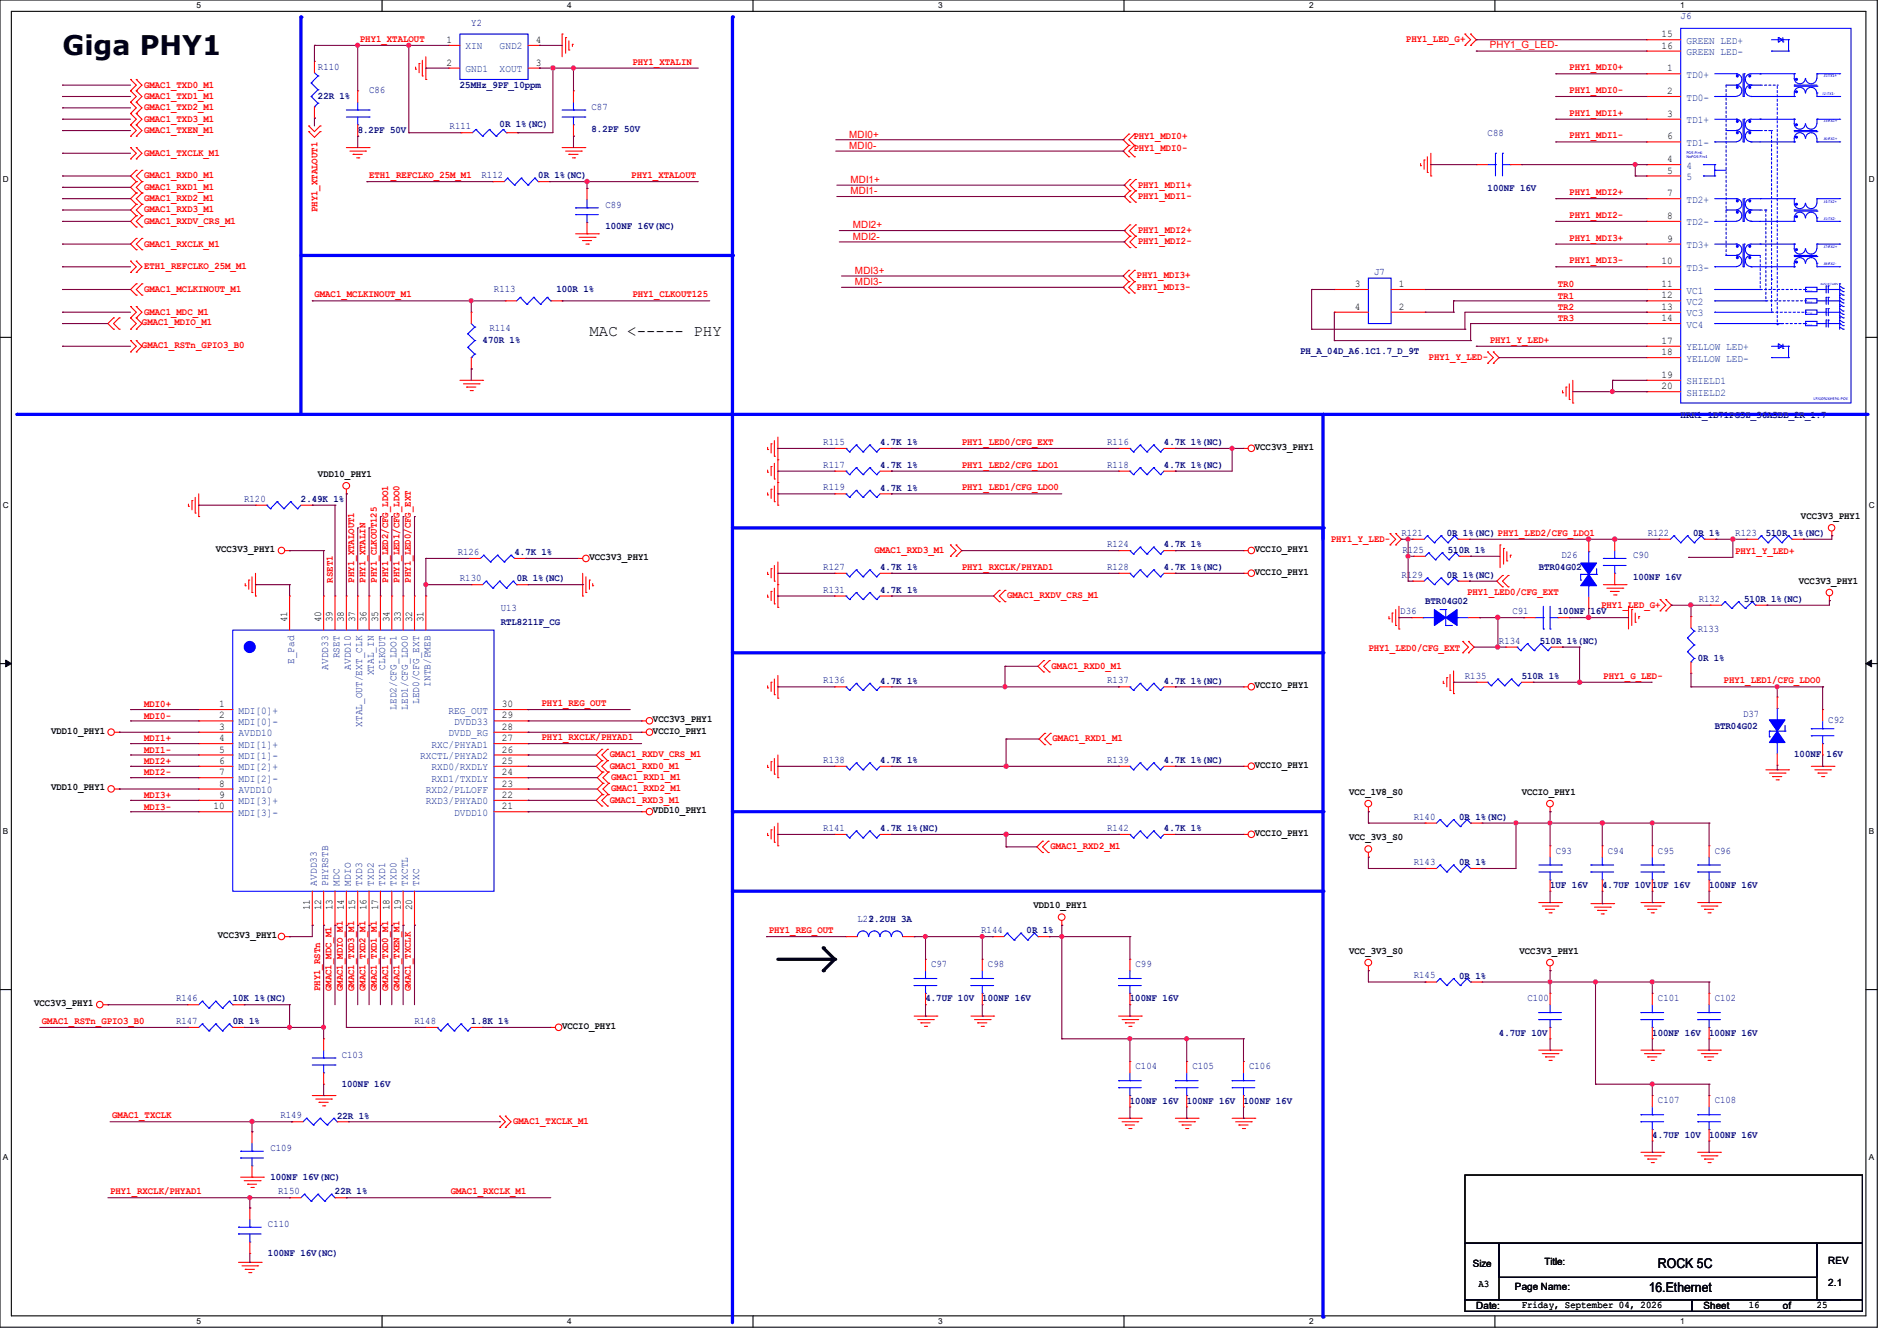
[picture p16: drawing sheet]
<svg xmlns="http://www.w3.org/2000/svg" width="297mm" height="210mm" viewBox="0 0 297 210" stroke-linecap="round" stroke-linejoin="round" font-family="sans-serif">
<defs><g id="words">
<text font-size="4.2" x="9.8" y="8.7">Giga PHY1</text>
<text font-size="2.5" x="92.3" y="52.6">MAC &lt;----- PHY</text>
<g font-size="2.1">
<text x="258.2" y="202.3">16.Ethernet</text>
<text x="259.6" y="198.6">ROCK 5C</text>
</g>
<g font-size="1.6" fill="#00007f">
<text x="73.8" y="4.1">Y2</text>
<text x="263.1" y="3">J6</text>
<text x="49.8" y="11">R110</text>
<text x="49.8" y="15.5">22R 1%</text>
<text x="57.8" y="14.6">C86</text>
<text x="72" y="13.7">25MHz_9PF_10ppm</text>
<text x="92.6" y="17.2">C87</text>
<text x="56" y="20.8">8.2PF 50V</text>
<text x="70.4" y="20.2">R111</text>
<text x="78.2" y="19.9">0R 1%(NC)</text>
<text x="92.6" y="20.7">8.2PF 50V</text>
<text x="232.9" y="21.3">C88</text>
<text x="75.4" y="27.9">R112</text>
<text x="84.3" y="27.9">0R 1%(NC)</text>
<text x="232.9" y="29.9">100NF 16V</text>
<text x="94.8" y="32.5">C89</text>
<text x="94.8" y="35.9">100NF 16V(NC)</text>
<text x="77.3" y="45.7">R113</text>
<text x="87.1" y="45.7">100R 1%</text>
<text x="215.1" y="43">J7</text>
<text x="75.6" y="53.7">470R 1%</text>
<text x="76.6" y="51.9">R114</text>
<text x="203.6" y="55.5">PH_A_04D_A6.1C1.7_D_9T</text>
<text x="263.1" y="65.4">HRK1_1B71PG5Z_36A5BB_2R_1.7</text>
<text x="128.9" y="69.7">R115</text>
<text x="137.8" y="69.7">4.7K 1%</text>
<text x="173.4" y="69.7">R116</text>
<text x="182.2" y="69.7">4.7K 1%(NC)</text>
<text x="128.9" y="73.2">R117</text>
<text x="128.9" y="76.8">R119</text>
<text x="137.8" y="73.3">4.7K 1%</text>
<text x="137.8" y="76.8">4.7K 1%</text>
<text x="173.4" y="73.2">R118</text>
<text x="182.2" y="73.3">4.7K 1%(NC)</text>
<text x="38.2" y="78.6">R120</text>
<text x="47.1" y="78.6">2.49K 1%</text>
<text x="219.4" y="83.9">R121</text>
<text x="226.5" y="83.9">0R 1%(NC) PHY1_LED2/CFG_LDO1</text>
<text x="258" y="83.9">R122</text>
<text x="265.1" y="83.9">0R 1%</text>
<text x="271.7" y="83.9">R123</text>
<text x="276.5" y="83.9">510R 1%(NC)</text>
<text x="71.7" y="86.9">R126</text>
<text x="80.6" y="87">4.7K 1%</text>
<text x="128.9" y="89.2">R127</text>
<text x="137.8" y="89.3">4.7K 1%</text>
<text x="173.4" y="85.7">R124</text>
<text x="173.4" y="89.2">R128</text>
<text x="182.2" y="85.7">4.7K 1%</text>
<text x="182.2" y="89.3">4.7K 1%(NC)</text>
<text x="219.6" y="86.6">R125</text>
<text x="226.7" y="86.6">510R 1%</text>
<text x="240.9" y="89.3">BTR04G02</text>
<text x="244.5" y="87.5">D26</text>
<text x="255.7" y="87.5">C90</text>
<text x="72" y="91">R130</text>
<text x="78.4" y="95.6">U13</text>
<text x="80.9" y="91.1">0R 1%(NC)</text>
<text x="128.9" y="92.8">R131</text>
<text x="137.8" y="92.8">4.7K 1%</text>
<text x="219.4" y="90.5">R129</text>
<text x="223.1" y="94.6">BTR04G02</text>
<text x="226.5" y="90.5">0R 1%(NC)</text>
<text x="255.7" y="90.9">100NF 16V</text>
<text x="266" y="94.2">R132</text>
<text x="273.1" y="94.3">510R 1%(NC)</text>
<text x="78.4" y="97.8">RTL8211F_CG</text>
<text x="219.2" y="96.2">D36</text>
<text x="234.7" y="100.8">R134</text>
<text x="236.8" y="96.2">C91</text>
<text x="241.1" y="100.8">510R 1%(NC)</text>
<text x="243.9" y="96.2">100NF 16V</text>
<text x="265.8" y="99">R133</text>
<text x="128.9" y="107">R136</text>
<text x="137.8" y="107.1">4.7K 1%</text>
<text x="173.4" y="107">R137</text>
<text x="182.2" y="107.1">4.7K 1%(NC)</text>
<text x="229.4" y="106.3">R135</text>
<text x="238.2" y="106.3">510R 1%</text>
<text x="265.8" y="103.5">0R 1%</text>
<text x="272.9" y="112.3">D37</text>
<text x="286.3" y="113.2">C92</text>
<text x="128.9" y="119.5">R138</text>
<text x="137.8" y="119.5">4.7K 1%</text>
<text x="173.4" y="119.5">R139</text>
<text x="182.2" y="119.5">4.7K 1%(NC)</text>
<text x="268.5" y="114.2">BTR04G02</text>
<text x="280.9" y="118.6">100NF 16V</text>
<text x="128.9" y="130.1">R141</text>
<text x="137.8" y="130.2">4.7K 1%(NC)</text>
<text x="173.4" y="130.1">R142</text>
<text x="182.2" y="130.2">4.7K 1%</text>
<text x="221.4" y="128.4">R140</text>
<text x="228.5" y="128.4">0R 1%(NC)</text>
<text x="221.4" y="135.5">R143</text>
<text x="228.5" y="135.5">0R 1%</text>
<text x="243.6" y="133.7">C93</text>
<text x="251.8" y="133.7">C94</text>
<text x="259.6" y="133.7">C95</text>
<text x="268.5" y="133.7">C96</text>
<text x="242.7" y="139.1">1UF 16V</text>
<text x="250.9" y="139.1">4.7UF 10V1UF 16V</text>
<text x="267.6" y="139.1">100NF 16V</text>
<text x="134.2" y="144.4">L23</text>
<text x="136" y="144.4">2.2UH 3A</text>
<text x="153.6" y="146.1">R144</text>
<text x="160.7" y="146.2">0R 1%</text>
<text x="145.8" y="151.5">C97</text>
<text x="154.7" y="151.5">C98</text>
<text x="177.8" y="151.5">C99</text>
<text x="221.4" y="153.2">R145</text>
<text x="228.5" y="153.3">0R 1%</text>
<text x="27.6" y="156.8">R146</text>
<text x="27.6" y="160.4">R147</text>
<text x="36.4" y="156.8">10K 1%(NC)</text>
<text x="36.4" y="160.4">0R 1%</text>
<text x="64.9" y="160.4">R148</text>
<text x="73.8" y="160.4">1.8K 1%</text>
<text x="144.9" y="156.8">4.7UF 10V</text>
<text x="153.8" y="156.8">100NF 16V</text>
<text x="176.9" y="156.8">100NF 16V</text>
<text x="239.1" y="156.8">C100</text>
<text x="259.6" y="156.8">C101</text>
<text x="268.5" y="156.8">C102</text>
<text x="53.5" y="165.7">C103</text>
<text x="177.8" y="167.5">C104</text>
<text x="186.7" y="167.5">C105</text>
<text x="195.6" y="167.5">C106</text>
<text x="234.7" y="162.2">4.7UF 10V</text>
<text x="258.7" y="162.2">100NF 16V</text>
<text x="267.6" y="162.2">100NF 16V</text>
<text x="53.5" y="170.2">100NF 16V</text>
<text x="176.9" y="172.8">100NF 16V</text>
<text x="185.8" y="172.8">100NF 16V</text>
<text x="194.7" y="172.8">100NF 16V</text>
<text x="259.6" y="172.8">C107</text>
<text x="268.5" y="172.8">C108</text>
<text x="43.9" y="175.1">R149</text>
<text x="52.8" y="175.2">22R 1%</text>
<text x="258.7" y="178.2">4.7UF 10V</text>
<text x="267.6" y="178.2">100NF 16V</text>
<text x="42.3" y="180.3">C109</text>
<text x="42.3" y="184.7">100NF 16V(NC)</text>
<text x="43.6" y="187">R150</text>
<text x="52.5" y="187.1">22R 1%</text>
<text x="42" y="192.2">C110</text>
<text x="42" y="196.7">100NF 16V(NC)</text>
</g>
<g font-size="1.6">
<text x="260.1" y="5.8">15</text>
<text x="69.9" y="6.7">1</text>
<text x="69.9" y="10.3">2</text>
<text x="83.9" y="10.3">3</text>
<text x="83.9" y="6.7">4</text>
<text x="260.1" y="7.6">16</text>
<text x="261" y="11.2">1</text>
<text x="261" y="14.7">2</text>
<text x="261" y="18.3">3</text>
<text x="261" y="21.8">6</text>
<text x="261" y="27.2">5</text>
<text x="261" y="25.4">4</text>
<text x="261" y="30.7">7</text>
<text x="261" y="34.3">8</text>
<text x="260.1" y="41.4">10</text>
<text x="261" y="37.8">9</text>
<text x="212.1" y="45">3</text>
<text x="219" y="45">1</text>
<text x="260.1" y="45">11</text>
<text x="260.1" y="46.7">12</text>
<text x="212.1" y="48.5">4</text>
<text x="219" y="48.5">2</text>
<text x="260.1" y="53.8">17</text>
<text x="260.1" y="48.5">13</text>
<text x="260.1" y="50.3">14</text>
<text x="260.1" y="55.6">18</text>
<text x="260.1" y="59.2">19</text>
<text x="260.1" y="61">20</text>
<text x="196.5" y="70.4">VCC3V3_PHY1</text>
<text x="49.8" y="74.7">VDD10_PHY1</text>
<text x="282" y="81.3">VCC3V3_PHY1</text>
<text x="33.8" y="86.4">VCC3V3_PHY1</text>
<text x="92.3" y="87.7">VCC3V3_PHY1</text>
<text x="196.5" y="86.4">VCCIO_PHY1</text>
<text x="196.5" y="90">VCCIO_PHY1</text>
<text x="281.6" y="91.4">VCC3V3_PHY1</text>
<text x="45" y="97.5" transform="rotate(-90 45 97.5)">41</text>
<text x="50.3" y="97.5" transform="rotate(-90 50.3 97.5)">40</text>
<text x="52.1" y="97.5" transform="rotate(-90 52.1 97.5)">39</text>
<text x="53.8" y="97.5" transform="rotate(-90 53.8 97.5)">38</text>
<text x="55.6" y="97.5" transform="rotate(-90 55.6 97.5)">37</text>
<text x="57.4" y="97.5" transform="rotate(-90 57.4 97.5)">36</text>
<text x="59.2" y="97.5" transform="rotate(-90 59.2 97.5)">35</text>
<text x="61" y="97.5" transform="rotate(-90 61 97.5)">34</text>
<text x="62.7" y="97.5" transform="rotate(-90 62.7 97.5)">33</text>
<text x="64.5" y="97.5" transform="rotate(-90 64.5 97.5)">32</text>
<text x="66.3" y="97.5" transform="rotate(-90 66.3 97.5)">31</text>
<text x="196.5" y="107.8">VCCIO_PHY1</text>
<text x="34.3" y="110.7">1</text>
<text x="34.3" y="112.5">2</text>
<text x="78.6" y="112.5">29</text>
<text x="78.6" y="110.7">30</text>
<text x="102.2" y="113.1">VCC3V3_PHY1</text>
<text x="8" y="114.9">VDD10_PHY1</text>
<text x="34.3" y="114.3">3</text>
<text x="34.3" y="116.1">4</text>
<text x="34.3" y="117.9">5</text>
<text x="34.3" y="119.6">6</text>
<text x="78.6" y="119.6">25</text>
<text x="78.6" y="117.9">26</text>
<text x="78.6" y="116.1">27</text>
<text x="78.6" y="114.3">28</text>
<text x="102.2" y="114.9">VCCIO_PHY1</text>
<text x="8" y="123.8">VDD10_PHY1</text>
<text x="34.3" y="121.4">7</text>
<text x="34.3" y="123.2">8</text>
<text x="34.3" y="125">9</text>
<text x="78.6" y="125">22</text>
<text x="78.6" y="123.2">23</text>
<text x="78.6" y="121.4">24</text>
<text x="196.5" y="120.2">VCCIO_PHY1</text>
<text x="211.2" y="124.5">VCC_1V8_S0</text>
<text x="238.2" y="124.5">VCCIO_PHY1</text>
<text x="33.4" y="126.7">10</text>
<text x="78.6" y="126.7">21</text>
<text x="102.2" y="127.3">VDD10_PHY1</text>
<text x="196.5" y="130.9">VCCIO_PHY1</text>
<text x="211.2" y="131.6">VCC_3V3_S0</text>
<text x="48.5" y="142.6" transform="rotate(-90 48.5 142.6)">11</text>
<text x="50.3" y="142.6" transform="rotate(-90 50.3 142.6)">12</text>
<text x="52.1" y="142.6" transform="rotate(-90 52.1 142.6)">13</text>
<text x="53.8" y="142.6" transform="rotate(-90 53.8 142.6)">14</text>
<text x="55.6" y="142.6" transform="rotate(-90 55.6 142.6)">15</text>
<text x="57.4" y="142.6" transform="rotate(-90 57.4 142.6)">16</text>
<text x="59.2" y="142.6" transform="rotate(-90 59.2 142.6)">17</text>
<text x="61" y="142.6" transform="rotate(-90 61 142.6)">18</text>
<text x="62.7" y="142.6" transform="rotate(-90 62.7 142.6)">19</text>
<text x="64.5" y="142.6" transform="rotate(-90 64.5 142.6)">20</text>
<text x="161.8" y="142.3">VDD10_PHY1</text>
<text x="34.1" y="146.9">VCC3V3_PHY1</text>
<text x="211.2" y="149.4">VCC_3V3_S0</text>
<text x="237.9" y="149.4">VCC3V3_PHY1</text>
<text x="5.3" y="157.6">VCC3V3_PHY1</text>
<text x="88" y="161.1">VCCIO_PHY1</text>
<text x="286.3" y="197.9">REV</text>
<text x="230.6" y="198.5">Size</text>
<text x="231.5" y="201.6">A3</text>
<text x="237.2" y="202">Page Name:</text>
<text x="241.8" y="198.1">Title:</text>
<text x="286.3" y="201.5">2.1</text>
<text x="231.1" y="205">Date:</text>
<text x="238.2" y="204.8">Friday, September 04, 2026</text>
<text x="266.7" y="205">Sheet</text>
<text x="273.8" y="204.8">16</text>
<text x="279.1" y="205">of</text>
<text x="284.5" y="204.8">25</text>
</g>
<g font-size="1.6" fill="#f00">
<text x="56.3" y="6.6">PHY1_XTALOUT</text>
<text x="99" y="10.1">PHY1_XTALIN</text>
<text x="220.1" y="6.6">PHY1_LED_G+</text>
<text x="233.3" y="7.5">PHY1_G_LED-</text>
<text x="245.7" y="11">PHY1_MDI0+</text>
<text x="22.6" y="17.3">GMAC1_TXD2_M1</text>
<text x="22.6" y="13.7">GMAC1_TXD0_M1</text>
<text x="22.6" y="15.5">GMAC1_TXD1_M1</text>
<text x="245.7" y="14.6">PHY1_MDI0-</text>
<text x="22.6" y="19">GMAC1_TXD3_M1</text>
<text x="22.6" y="20.8">GMAC1_TXEN_M1</text>
<text x="133" y="23.3">MDI0-</text>
<text x="133" y="21.5">MDI0+</text>
<text x="177.5" y="23.7">PHY1_MDI0-</text>
<text x="177.5" y="21.7">PHY1_MDI0+</text>
<text x="245.7" y="18.1">PHY1_MDI1+</text>
<text x="245.7" y="21.7">PHY1_MDI1-</text>
<text x="22.6" y="24.4">GMAC1_TXCLK_M1</text>
<text x="22.6" y="27.9">GMAC1_RXD0_M1</text>
<text x="22.6" y="29.7">GMAC1_RXD1_M1</text>
<text x="57.8" y="27.9">ETH1_REFCLKO_25M_M1</text>
<text x="98.8" y="27.9">PHY1_XTALOUT</text>
<text x="133.1" y="28.7">MDI1+</text>
<text x="178.1" y="29.4">PHY1_MDI1+</text>
<text x="22.6" y="31.5">GMAC1_RXD2_M1</text>
<text x="22.6" y="33.3">GMAC1_RXD3_M1</text>
<text x="22.6" y="35.1">GMAC1_RXDV_CRS_M1</text>
<text x="49.7" y="33.2" transform="rotate(-90 49.7 33.2)">PHY1_XTALOUT1</text>
<text x="133.1" y="30.4">MDI1-</text>
<text x="133.5" y="35.8">MDI2+</text>
<text x="178.1" y="31.2">PHY1_MDI1-</text>
<text x="245.7" y="34.1">PHY1_MDI2-</text>
<text x="245.7" y="30.6">PHY1_MDI2+</text>
<text x="22.6" y="38.6">GMAC1_RXCLK_M1</text>
<text x="133.5" y="37.5">MDI2-</text>
<text x="178.1" y="38.3">PHY1_MDI2-</text>
<text x="178.1" y="36.5">PHY1_MDI2+</text>
<text x="245.7" y="41.2">PHY1_MDI3-</text>
<text x="245.7" y="37.7">PHY1_MDI3+</text>
<text x="22.6" y="42.2">ETH1_REFCLKO_25M_M1</text>
<text x="22.6" y="45.7">GMAC1_MCLKINOUT_M1</text>
<text x="49.2" y="46.6">GMAC1_MCLKINOUT_M1</text>
<text x="99" y="46.6">PHY1_CLKOUT125</text>
<text x="133.9" y="44.7">MDI3-</text>
<text x="133.9" y="42.9">MDI3+</text>
<text x="178" y="45.4">PHY1_MDI3-</text>
<text x="178" y="43.6">PHY1_MDI3+</text>
<text x="243.9" y="46.8">TR1</text>
<text x="243.9" y="45">TR0</text>
<text x="22.2" y="50.9">GMAC1_MDIO_M1</text>
<text x="22.6" y="49.3">GMAC1_MDC_M1</text>
<text x="233.3" y="53.7">PHY1_Y_LED+</text>
<text x="243.9" y="50.3">TR3</text>
<text x="243.9" y="48.6">TR2</text>
<text x="22.2" y="54.4">GMAC1_RSTn_GPIO3_B0</text>
<text x="223.7" y="56.4">PHY1_Y_LED-</text>
<text x="150.6" y="69.7">PHY1_LED0/CFG_EXT</text>
<text x="150.6" y="73.2">PHY1_LED2/CFG_LDO1</text>
<text x="150.6" y="76.8">PHY1_LED1/CFG_LDO0</text>
<text x="136.9" y="86.6">GMAC1_RXD3_M1</text>
<text x="150.6" y="89.2">PHY1_RXCLK/PHYAD1</text>
<text x="208.4" y="84.8">PHY1_Y_LED-</text>
<text x="271.6" y="86.7">PHY1_Y_LED+</text>
<text x="52.1" y="91.2" transform="rotate(-90 52.1 91.2)">RSET1</text>
<text x="55.5" y="91.2" transform="rotate(-90 55.5 91.2)">PHY1_XTALOUT1</text>
<text x="57.2" y="91.2" transform="rotate(-90 57.2 91.2)">PHY1_XTALIN</text>
<text x="59" y="91.2" transform="rotate(-90 59 91.2)">PHY1_CLKOUT125</text>
<text x="60.8" y="91.2" transform="rotate(-90 60.8 91.2)">PHY1_LED2/CFG_LDO1</text>
<text x="62.6" y="91.2" transform="rotate(-90 62.6 91.2)">PHY1_LED1/CFG_LDO0</text>
<text x="64.3" y="91.2" transform="rotate(-90 64.3 91.2)">PHY1_LED0/CFG_EXT</text>
<text x="157.7" y="93.7">GMAC1_RXDV_CRS_M1</text>
<text x="229.7" y="93.2">PHY1_LED0/CFG_EXT</text>
<text x="250.7" y="95.2">PHY1_LED_G+</text>
<text x="214.2" y="101.9">PHY1_LED0/CFG_EXT</text>
<text x="164.6" y="104.7">GMAC1_RXD0_M1</text>
<text x="251" y="106.3">PHY1_G_LED-</text>
<text x="269.9" y="107">PHY1_LED1/CFG_LDO0</text>
<text x="22.6" y="112.6">MDI0-</text>
<text x="22.6" y="110.8">MDI0+</text>
<text x="84.8" y="110.6">PHY1_REG_OUT</text>
<text x="22.6" y="119.7">MDI2+</text>
<text x="22.6" y="117.9">MDI1-</text>
<text x="22.6" y="116.1">MDI1+</text>
<text x="84.8" y="115.9">PHY1_RXCLK/PHYAD1</text>
<text x="95.5" y="118.6">GMAC1_RXDV_CRS_M1</text>
<text x="164.8" y="116.1">GMAC1_RXD1_M1</text>
<text x="22.6" y="125">MDI3+</text>
<text x="22.6" y="121.5">MDI2-</text>
<text x="95.5" y="125.7">GMAC1_RXD3_M1</text>
<text x="95.5" y="120.4">GMAC1_RXD0_M1</text>
<text x="95.7" y="123.9">GMAC1_RXD2_M1</text>
<text x="95.7" y="122.2">GMAC1_RXD1_M1</text>
<text x="22.6" y="126.8">MDI3-</text>
<text x="164.5" y="133">GMAC1_RXD2_M1</text>
<text x="120.4" y="146.1">PHY1_REG_OUT</text>
<text x="50.1" y="155.2" transform="rotate(-90 50.1 155.2)">PHY1_RSTn</text>
<text x="51.9" y="155.2" transform="rotate(-90 51.9 155.2)">GMAC1_MDC_M1</text>
<text x="53.7" y="155.2" transform="rotate(-90 53.7 155.2)">GMAC1_MDIO_M1</text>
<text x="55.5" y="155.2" transform="rotate(-90 55.5 155.2)">GMAC1_TXD3_M1</text>
<text x="57.2" y="155.2" transform="rotate(-90 57.2 155.2)">GMAC1_TXD2_M1</text>
<text x="59" y="155.2" transform="rotate(-90 59 155.2)">GMAC1_TXD1_M1</text>
<text x="60.8" y="155.2" transform="rotate(-90 60.8 155.2)">GMAC1_TXD0_M1</text>
<text x="62.6" y="155.2" transform="rotate(-90 62.6 155.2)">GMAC1_TXEN_M1</text>
<text x="64.3" y="155.2" transform="rotate(-90 64.3 155.2)">GMAC1_TXCLK</text>
<text x="6.6" y="160.4">GMAC1_RSTn_GPIO3_B0</text>
<text x="17.6" y="175.1">GMAC1_TXCLK</text>
<text x="80.3" y="176.1">GMAC1_TXCLK_M1</text>
<text x="17.2" y="187">PHY1_RXCLK/PHYAD1</text>
<text x="70.6" y="187">GMAC1_RXCLK_M1</text>
</g>
<g font-size="1.6" fill="#003f7f">
<text x="72.9" y="7.7">XIN</text>
<text x="72.9" y="11.3">GND1</text>
<text x="78.2" y="11.3">XOUT</text>
<text x="78.2" y="7.7">GND2</text>
<text x="264" y="6.9">GREEN LED+</text>
<text x="264" y="8.6">GREEN LED-</text>
<text x="264" y="12.2">TD0+</text>
<text x="264" y="15.7">TD0-</text>
<text x="264" y="19.3">TD1+</text>
<text x="264" y="22.9">TD1-</text>
<text x="264" y="28.2">5</text>
<text x="264" y="26.4">4</text>
<text x="264" y="31.8">TD2+</text>
<text x="264" y="35.3">TD2-</text>
<text x="264" y="38.9">TD3+</text>
<text x="264" y="42.4">TD3-</text>
<text x="264" y="46">VC1</text>
<text x="264" y="47.8">VC2</text>
<text x="264" y="49.5">VC3</text>
<text x="264" y="51.3">VC4</text>
<text x="264" y="56.6">YELLOW LED-</text>
<text x="264" y="54.9">YELLOW LED+</text>
<text x="264" y="60.2">SHIELD1</text>
<text x="264" y="62">SHIELD2</text>
<text x="46.1" y="104" transform="rotate(-90 46.1 104)">E_Pad</text>
<text x="51.4" y="104.9" transform="rotate(-90 51.4 104.9)">AVDD33</text>
<text x="53.2" y="103.1" transform="rotate(-90 53.2 103.1)">RSET</text>
<text x="54.9" y="104.9" transform="rotate(-90 54.9 104.9)">AVDD10</text>
<text x="58.5" y="105.8" transform="rotate(-90 58.5 105.8)">XTAL_IN</text>
<text x="60.3" y="104.9" transform="rotate(-90 60.3 104.9)">CLKOUT</text>
<text x="67.4" y="107.6" transform="rotate(-90 67.4 107.6)">INTB/PMEB</text>
<text x="37.3" y="111.8">MDI[0]+</text>
<text x="37.3" y="113.5">MDI[0]-</text>
<text x="56.7" y="113.8" transform="rotate(-90 56.7 113.8)">XTAL_OUT/EXT_CLK</text>
<text x="62.1" y="111.1" transform="rotate(-90 62.1 111.1)">LED2/CFG_LDO1</text>
<text x="63.8" y="111.1" transform="rotate(-90 63.8 111.1)">LED1/CFG_LDO0</text>
<text x="65.6" y="110.2" transform="rotate(-90 65.6 110.2)">LED0/CFG_EXT</text>
<text x="70.2" y="111.8">REG_OUT</text>
<text x="71.1" y="113.5">DVDD33</text>
<text x="37.3" y="115.3">AVDD10</text>
<text x="37.3" y="117.1">MDI[1]+</text>
<text x="37.3" y="118.9">MDI[1]-</text>
<text x="65.8" y="118.9">RXCTL/PHYAD2</text>
<text x="67.6" y="117.1">RXC/PHYAD1</text>
<text x="70.2" y="115.3">DVDD_RG</text>
<text x="37.3" y="120.7">MDI[2]+</text>
<text x="37.3" y="122.4">MDI[2]-</text>
<text x="37.3" y="124.2">AVDD10</text>
<text x="37.3" y="126">MDI[3]+</text>
<text x="66.7" y="126">RXD3/PHYAD0</text>
<text x="66.7" y="124.2">RXD2/PLLOFF</text>
<text x="67.6" y="122.4">RXD1/TXDLY</text>
<text x="67.6" y="120.7">RXD0/RXDLY</text>
<text x="37.3" y="127.8">MDI[3]-</text>
<text x="71.1" y="127.8">DVDD10</text>
<text x="49.6" y="138.7" transform="rotate(-90 49.6 138.7)">AVDD33</text>
<text x="51.4" y="138.7" transform="rotate(-90 51.4 138.7)">PHYRSTB</text>
<text x="53.2" y="138.7" transform="rotate(-90 53.2 138.7)">MDC</text>
<text x="54.9" y="138.7" transform="rotate(-90 54.9 138.7)">MDIO</text>
<text x="56.7" y="138.7" transform="rotate(-90 56.7 138.7)">TXD3</text>
<text x="58.5" y="138.7" transform="rotate(-90 58.5 138.7)">TXD2</text>
<text x="60.3" y="138.7" transform="rotate(-90 60.3 138.7)">TXD1</text>
<text x="62.1" y="138.7" transform="rotate(-90 62.1 138.7)">TXD0</text>
<text x="63.8" y="138.7" transform="rotate(-90 63.8 138.7)">TXCTL</text>
<text x="65.6" y="138.7" transform="rotate(-90 65.6 138.7)">TXC</text>
</g>
<g font-size="1.3">
<text x="30.8" y="1.3">5</text>
<text x="88.8" y="1.3">4</text>
<text x="146.9" y="1.3">3</text>
<text x="205" y="1.3">2</text>
<text x="263.1" y="1.3">1</text>
<text x=".5" y="28.4">D</text>
<text x="292.6" y="28.4">D</text>
<text x=".5" y="79.5">C</text>
<text x="292.6" y="79.5">C</text>
<text x=".5" y="130.6">B</text>
<text x="292.6" y="130.6">B</text>
<text x=".5" y="181.7">A</text>
<text x="292.6" y="181.7">A</text>
<text x="30.8" y="207.4">5</text>
<text x="88.8" y="207.4">4</text>
<text x="146.9" y="207.4">3</text>
<text x="205" y="207.4">2</text>
<text x="263.1" y="207.4">1</text>
</g>
<g font-size=".7" fill="#00f">
<text x="285.4" y="14.9">J2:TX1-</text>
<text x="285.5" y="12">J1:TX1+</text>
<text x="285.5" y="19.1">J3:RX1+</text>
<text x="285.5" y="22">J6:RX1+</text>
<text x="264" y="24.1">POE:Pin6</text>
<text x="264" y="24.8">NoPOE:Pin4</text>
<text x="285.5" y="31.8">J4:TX2+</text>
<text x="285.5" y="34.4">J5:TX2-</text>
<text x="285.5" y="38.9">J7:RX2+</text>
<text x="285.5" y="41.5">J8:RX2-</text>
<text x="283.9" y="62.7">LPJG0926HENL-POE</text>
</g>
<g font-size=".5" fill="#00f">
<text x="282.9" y="45.7">75R</text>
<text x="282.9" y="47.5">75R</text>
<text x="285" y="44.6">4x22nF/100V</text>
<text x="282.9" y="49.2">75R</text>
<text x="282.9" y="51">75R</text>
</g>
</g></defs>
<path d="M0 0h293.9v207.9h-293.9zM1.8 1.8h290.3v204.3h-290.3z" fill="none" stroke="#000" stroke-width=".17"/>
<g fill="#fff">
<path d="M30.8 .2h.7v1.4h-.7z"/>
<path d="M30.8 206.2h.7v1.4h-.7z"/>
</g>
<path d="M59.8 0v1.8M59.8 206.1v1.8" fill="none" stroke="#000" stroke-width=".17"/>
<g fill="#fff">
<path d="M88.8 .2h.7v1.4h-.7z"/>
<path d="M88.8 206.2h.7v1.4h-.7z"/>
</g>
<path d="M117.9 0v1.8M117.9 206.1v1.8" fill="none" stroke="#000" stroke-width=".17"/>
<g fill="#fff">
<path d="M146.9 .2h.7v1.4h-.7z"/>
<path d="M146.9 206.2h.7v1.4h-.7z"/>
</g>
<path d="M176 0v1.8M176 206.1v1.8" fill="none" stroke="#000" stroke-width=".17"/>
<g fill="#fff">
<path d="M205 .2h.7v1.4h-.7z"/>
<path d="M205 206.2h.7v1.4h-.7z"/>
</g>
<path d="M234.1 0v1.8M234.1 206.1v1.8" fill="none" stroke="#000" stroke-width=".17"/>
<g fill="#fff">
<path d="M263.1 .2h.6v1.4h-.6z"/>
<path d="M263.1 206.2h.6v1.4h-.6z"/>
<path d="M.5 27.3h.9v1.4h-.9z"/>
<path d="M292.6 27.3h.9v1.4h-.9z"/>
<path d="M.5 78.4h.9v1.4h-.9z"/>
<path d="M292.6 78.4h.9v1.4h-.9z"/>
</g>
<path d="M0 52.8h1.8M292.1 52.8h1.8" fill="none" stroke="#000" stroke-width=".17"/>
<g fill="#fff">
<path d="M.5 129.5h.8v1.4h-.8z"/>
<path d="M292.6 129.5h.8v1.4h-.8z"/>
</g>
<path d="M0 103.9h1.8M292.1 103.9h1.8" fill="none" stroke="#000" stroke-width=".17"/>
<path d="M.9 103.4l.9 .5-.9 .5zM292.1 103.9l.9-.5v1z" fill="#000" stroke="#000" stroke-width=".16"/>
<g fill="#fff">
<path d="M.5 180.5h.8v1.4h-.8z"/>
<path d="M292.6 180.5h.8v1.4h-.8z"/>
</g>
<path d="M0 155h1.8M292.1 155h1.8" fill="none" stroke="#000" stroke-width=".17"/>
<path d="M114.7 127.1h92.4" fill="none" stroke="#00f" stroke-width=".51"/>
<circle cx="207.1" cy="127.1" r=".25" fill="#00f"/>
<path d="M114.7 102.2h92.4" fill="none" stroke="#00f" stroke-width=".51"/>
<circle cx="207.1" cy="102.2" r=".25" fill="#00f"/>
<path d="M121.8 150.2h8.9M128.9 148.5l1.8 1.7M130.7 150.2l-1.8 1.8" fill="none" stroke="#000" stroke-width=".51"/>
<g fill="#000">
<circle cx="128.9" cy="148.5" r=".25"/>
<circle cx="128.9" cy="152" r=".25"/>
<circle cx="130.7" cy="150.2" r=".25"/>
</g>
<path d="M114.7 82.7h92.4" fill="none" stroke="#00f" stroke-width=".51"/>
<circle cx="207.1" cy="82.7" r=".25" fill="#00f"/>
<path d="M207.1 82.7v19.5" fill="none" stroke="#00f" stroke-width=".51"/>
<circle cx="207.1" cy="82.7" r=".25" fill="#00f"/>
<path d="M2.7 64.9h289.8" fill="none" stroke="#00f" stroke-width=".51"/>
<circle cx="2.7" cy="64.9" r=".25" fill="#00f"/>
<path d="M114.7 139.6h92.4" fill="none" stroke="#00f" stroke-width=".51"/>
<circle cx="207.1" cy="139.6" r=".25" fill="#00f"/>
<path d="M207.1 102.2v104" fill="none" stroke="#00f" stroke-width=".51"/>
<circle cx="207.1" cy="206.2" r=".25" fill="#00f"/>
<path d="M207.1 64.9v19.6" fill="none" stroke="#00f" stroke-width=".51"/>
<circle cx="207.1" cy="64.9" r=".25" fill="#00f"/>
<path d="M114.7 64.9v142.2" fill="none" stroke="#00f" stroke-width=".51"/>
<circle cx="114.7" cy="64.9" r=".25" fill="#00f"/>
<path d="M114.7 2.7v62.2" fill="none" stroke="#00f" stroke-width=".51"/>
<circle cx="114.7" cy="2.7" r=".25" fill="#00f"/>
<path d="M47.1 2.7v62.2" fill="none" stroke="#00f" stroke-width=".51"/>
<circle cx="47.1" cy="2.7" r=".25" fill="#00f"/>
<path d="M47.1 40h67.6" fill="none" stroke="#00f" stroke-width=".51"/>
<circle cx="114.7" cy="40" r=".25" fill="#00f"/>
<g fill="none" stroke="#f00" stroke-width=".17">
<path d="M20.4 17.8h.1M20.4 16h.1M20.4 19.6h.1M20.4 14.2h.1M20.4 12.4h.1M20.4 16l.9 .9-.9 .9M20.4 17.8l.9 .9-.9 .9M20.4 12.4l.9 .9-.9 .9M20.4 14.2l.9 .9-.9 .9M20.4 19.6l.9 .8-.9 .9M21.3 17.8h.1M21.3 16h.1"/>
<path d="M21.3 19.6h.1M21.3 14.2h.1M21.3 12.4h.1M21.3 16l.9 .9-.9 .9M21.3 17.8l.9 .9-.9 .9M21.3 12.4l.9 .9-.9 .9M21.3 14.2l.9 .9-.9 .9M21.3 19.6l.9 .8-.9 .9M48.3 19.7h.1M48.3 19.7l.9 .9 .9-.9M49.2 9.6h.1M49.2 18.5h.1"/>
<path d="M49.2 9.6v1.8M49.2 16.7v1.8M50.1 19.7h.1M56 14.2h.1M56 14.2v1.8M56 19.6v1.7M65.1 10.8h.1M65.1 10.5v.3M65.6 9.9h.1M65.6 9.9v1.5M66.1 11.9h.1M66.1 9.4v2.5"/>
<path d="M66.7 12.4h.1M66.7 8.9v3.5M70.2 7.1h.1M70.2 10.7h.1M70.2 7.1h1.8M70.2 10.7h1.8M82.7 7.1h1.8M82.7 10.7h1.8M84.5 10.7h.1M84.5 7.1h.1M88 5.3h.1M88 5.3v3.6"/>
<path d="M88.6 5.9h.1M88.6 5.9v2.4M89.1 7.8h.1M89.1 6.4v1.4M89.6 6.9h.1M89.6 6.9v.4M89.8 14.2h.1M89.8 14.2v1.8M89.8 19.6v1.7M229.4 7.1h.1M229.4 5.3h.1M229.4 5.3l.9 .9-.9 .9"/>
<path d="M230.3 5.3h.1M230.3 7.1h.1M230.3 5.3l.8 .9-.8 .9M257.8 11.6h.1M257.8 15.1h.1M257.8 18.7h.1M257.8 6.2h.1M257.8 8h.1M257.8 11.6h5.3M257.8 15.1h5.3M257.8 18.7h5.3M257.8 6.2h5.3"/>
<path d="M257.8 8h5.3M20.4 24.9h.1M20.4 23.1h.1M20.4 21.3h.1M20.4 23.1l.9 .9-.9 .9M21.3 24.9h.1M21.3 23.1h.1M21.3 30.2h.1M21.3 32h.1M21.3 33.8h.1M21.3 37.3h.1M21.3 39.1h.1"/>
<path d="M21.3 21.3h.1M21.3 26.7h.1M21.3 28.4h.1M21.3 35.6h.1M21.3 23.1l.9 .9-.9 .9M21.3 30.2l-.9 .9 .9 .9M21.3 32l-.9 .9 .9 .9M21.3 37.3l-.9 .9 .9 .9M21.3 26.7l-.9 .9 .9 .8M21.3 28.4l-.9 .9 .9 .9M21.3 33.8l-.9 .9 .9 .9M22.2 32h.1"/>
<path d="M22.2 30.2h.1M22.2 33.8h.1M22.2 39.1h.1M22.2 37.3h.1M22.2 28.4h.1M22.2 26.7h.1M22.2 35.6h.1M22.2 30.2l-.9 .9 .9 .9M22.2 32l-.9 .9 .9 .9M22.2 37.3l-.9 .9 .9 .9M22.2 26.7l-.9 .9 .9 .8M22.2 28.4l-.9 .9 .9 .9"/>
<path d="M22.2 33.8l-.9 .9 .9 .9M48.3 20.6h.1M48.3 20.6l.9 .9 .9-.9M50.1 20.6h.1M54.2 23.1h3.6M54.8 23.7h2.4M55.3 24.2h.1M55.3 24.2h1.4M55.8 24.7h.4M56 21.3h.1M56.2 24.7h.1M57.2 23.7h.1"/>
<path d="M57.8 23.1h.1M72.2 20.8h.1M72.2 20.8h1.8M77.2 28.4h.1M77.2 28.4h1.8M79.3 20.8h1.8M81.1 20.8h.1M84.3 28.4h1.8M86.1 28.4h.1M88 23.1h3.6M88.6 23.7h2.4M89.1 24.2h.1"/>
<path d="M89.1 24.2h1.4M89.6 24.7h.4M89.8 21.3h.1M90 24.7h.1M90.1 36.6h3.6M90.7 37.2h2.5M91 23.7h.1M91.2 37.7h.1M91.2 37.7h1.4M91.6 23.1h.1M91.7 38.2h.4M91.9 29.5h.1"/>
<path d="M91.9 36.6h.1M91.9 29.5v1.8M91.9 34.8v1.8M92.1 38.2h.1M93.2 37.2h.1M93.7 36.6h.1M176.7 22.8h.1M176.7 24.6h.1M176.7 21h.1M176.7 22.8l-.8 .9 .8 .9M176.7 21l-.8 .9 .8 .9M176.9 29.9h.1"/>
<path d="M176.9 31.7h.1M176.9 28.1h.1M176.9 37h.1M176.9 38.8h.1M176.9 35.2h.1M176.9 29.9l-.9 .9 .9 .9M176.9 28.1l-.9 .9 .9 .9M176.9 37l-.9 .9 .9 .9M176.9 35.2l-.9 .9 .9 .9M177.6 24.6h.1M177.6 22.8h.1M177.6 21h.1"/>
<path d="M177.6 22.8l-.9 .9 .9 .9M177.6 21l-.9 .9 .9 .9M177.8 31.7h.1M177.8 29.9h.1M177.8 28.1h.1M177.8 38.8h.1M177.8 37h.1M177.8 35.2h.1M177.8 29.9l-.9 .9 .9 .9M177.8 28.1l-.9 .9 .9 .9M177.8 37l-.9 .9 .9 .9M177.8 35.2l-.9 .9 .9 .9"/>
<path d="M222.4 26h.1M222.4 25.6v.4M223 25.1h.1M223 25.1v1.4M223.5 27h.1M223.5 24.6v2.4M224 27.6h.1M224 24v3.6M231.1 25.8h.1M231.1 25.8h1.8M236.5 25.8h1.8M238.3 25.8h.1"/>
<path d="M257.8 22.2h.1M257.8 27.6h.1M257.8 25.8h.1M257.8 31.1h.1M257.8 34.7h.1M257.8 38.2h.1M257.8 38.2h5.3M257.8 22.2h5.3M257.8 27.6h5.3M257.8 25.8h5.3M257.8 31.1h5.3M257.8 34.7h5.3"/>
<path d="M17.8 49.8h.1M17.8 51.6h.1M17.8 49.8l-.9 .9 .9 .9M18.7 51.6h.1M18.7 49.8h.1M18.7 49.8l-.9 .9 .9 .9M20.4 49.8h.1M20.4 48h.1M20.4 51.6h.1M20.4 42.7h.1M20.4 40.9h.1M20.4 55.1h.1"/>
<path d="M20.4 53.3h.1M20.4 48l.9 .9-.9 .9M20.4 53.3l.9 .9-.9 .9M20.4 49.8l.9 .9-.9 .9M20.4 40.9l.9 .9-.9 .9M21.3 49.8h.1M21.3 48h.1M21.3 51.6h.1M21.3 42.7h.1M21.3 40.9h.1M21.3 44.4h.1M21.3 46.2h.1"/>
<path d="M21.3 55.1h.1M21.3 53.3h.1M21.3 48l.9 .9-.9 .9M21.3 49.8l.9 .9-.9 .9M21.3 40.9l.9 .9-.9 .9M21.3 44.4l-.9 .9 .9 .9M21.3 53.3l.9 .9-.9 .9M22.2 46.2h.1M22.2 44.4h.1M22.2 44.4l-.9 .9 .9 .9M72 59.6h3.6M73.8 48.9h.1"/>
<path d="M73.8 57.8h.1M73.8 48.9v1.8M73.8 56v1.8M75.6 59.6h.1M79.1 47.1h.1M79.1 47.1h1.8M86.2 47.1h1.8M88 47.1h.1M176.7 44.1h.1M176.7 45.9h.1M176.7 42.3h.1M176.7 44.1l-.8 .9 .8 .9"/>
<path d="M176.7 42.3l-.8 .9 .8 .9M177.6 45.9h.1M177.6 44.1h.1M177.6 42.3h.1M177.6 44.1l-.9 .9 .9 .9M177.6 42.3l-.9 .9 .9 .9M208.9 45.3h.1M208.9 48.9h.1M208.9 45.3h5.3M208.9 48.9h5.3M217.8 45.3h5.3M217.8 48.9h5.3"/>
<path d="M223.1 45.3h.1M223.1 48.9h.1M232.9 56.9h.1M232.9 55.1h.1M232.9 55.1l.9 .9-.9 .9M233.8 55.1h.1M233.8 56.9h.1M233.8 55.1l.9 .9-.9 .9M246.3 59.6v3.5M257.8 56h.1M257.8 54.2h.1M257.8 41.8h.1"/>
<path d="M257.8 59.6h.1M257.8 45.3h.1M257.8 47.1h.1M257.8 48.9h.1M257.8 50.7h.1M257.8 59.6h5.3M257.8 45.3h5.3M257.8 48.9h5.3M257.8 47.1h5.3M257.8 56h5.3M257.8 54.2h5.3M257.8 41.8h5.3"/>
<path d="M257.8 50.7h5.3M29.5 79.3h.1M29.5 79v.3M30.1 78.4h.1M30.1 78.4v1.4M30.6 77.9v2.4M31.1 77.3v3.6M40 79.1h.1M40 79.1h1.8M47.1 79.1h1.8M48.9 79.1h.1M54.2 77.3h.1"/>
<path d="M54.2 76.6v.7M72.6 60.1h2.4M73.1 60.6h.1M73.1 60.6h1.4M73.6 61.2h.4M74 61.2h.1M75 60.1h.1M120.2 70.4h.1M120.2 77.5h.1M120.2 74h.1M120.2 70.1v.3M120.2 73.6v.4"/>
<path d="M120.2 77.2v.3M120.7 69.5h.1M120.7 76.6h.1M120.7 73.1h.1M120.7 69.5v1.5M120.7 73.1v1.4M120.7 76.6v1.5M121.2 71.5h.1M121.2 78.6h.1M121.2 75h.1M121.2 69v2.5M121.2 72.6v2.4"/>
<path d="M121.2 76.1v2.5M121.8 72h.1M121.8 79.1h.1M121.8 75.6h.1M121.8 68.5v10.6M130.7 73.8h.1M130.7 70.2h.1M130.7 77.3h.1M130.7 70.2h1.8M130.7 73.8h1.8M130.7 77.3h1.8M137.8 70.2h1.8"/>
<path d="M137.8 73.8h1.8M137.8 77.3h1.8M139.6 73.8h.1M139.6 70.2h.1M139.6 77.3h.1M175.1 70.2h.1M175.1 73.8h.1M175.1 70.2h1.8M175.1 73.8h1.8M182.2 70.2h1.8M182.2 73.8h1.8M184 70.2h.1"/>
<path d="M184 73.8h.1M194.7 70.2h.1M194.7 70.2h.7M244.6 61.5h.1M244.6 61.2v.3M245.2 60.6h.1M245.2 60.6v1.5M245.7 62.6h.1M245.7 60.1v2.5M246.3 63.1h.1M257.8 61.3h.1M257.8 61.3h5.3"/>
<path d="M30.6 80.3h.1M31.1 80.9h.1M38.4 91.7h.1M38.4 91.4v.3M38.9 90.8h.1M38.9 90.8v1.5M39.5 92.8h.1M39.5 90.3v2.5M40 93.3h.1M40 89.8v3.5M44.6 86.2h.7M45.3 86.2h.1"/>
<path d="M45.3 93.3h.1M45.3 93.3v5.4M50.7 93.3h.1M50.7 93.3v5.4M52.5 93.3h.1M52.5 93.3v5.4M54.2 93.3h.1M54.2 93.3v5.4M56 93.3h.1M56 93.3v5.4M57.8 93.3h.1M57.8 93.3v5.4"/>
<path d="M59.6 93.3h.1M59.6 93.3v5.4M61.3 93.3h.1M61.3 93.3v5.4M63.1 93.3h.1M63.1 93.3v5.4M64.9 93.3h.1M64.9 93.3v5.4M66.7 93.3h.1M66.7 93.3v5.4M73.4 87.5h.1M73.4 87.5h1.8"/>
<path d="M73.8 91.6h.1M73.8 91.6h1.8M80.6 87.5h1.7M80.9 91.6h1.8M82.3 87.5h.1M82.7 91.6h.1M90.5 87.5h.1M90.5 87.5h.7M91.2 93.3h.1M91.2 89.8v3.5M91.7 92.8h.1M91.7 90.3v2.5"/>
<path d="M92.3 90.8h.1M92.3 90.8v1.5M92.8 91.7h.1M92.8 91.4v.3M120.2 93.5h.1M120.2 90h.1M120.2 89.6v.4M120.2 93.2v.3M120.7 92.6h.1M120.7 89.1h.1M120.7 89.1v1.4M120.7 92.6v1.5"/>
<path d="M121.2 94.6h.1M121.2 91h.1M121.2 88.6v2.4M121.2 92.1v2.5M121.8 95.1h.1M121.8 91.6h.1M121.8 88v7.1M130.7 89.8h.1M130.7 93.3h.1M130.7 89.8h1.8M130.7 93.3h1.8M137.8 89.8h1.8"/>
<path d="M137.8 93.3h1.8M139.6 89.8h.1M139.6 93.3h.1M148.8 87.1h.1M148.8 85.3h.1M148.8 85.3l.9 .9-.9 .9M149.7 85.3h.1M149.7 87.1h.1M149.7 85.3l.9 .9-.9 .9M156.5 92.5h.1M156.5 94.2h.1M156.5 92.5l-.9 .8 .9 .9"/>
<path d="M157.4 94.2h.1M157.4 92.5h.1M157.4 92.5l-.9 .8 .9 .9M175.1 86.2h.1M175.1 89.8h.1M175.1 86.2h1.8M175.1 89.8h1.8M182.2 86.2h1.8M182.2 89.8h1.8M184 86.2h.1M184 89.8h.1M194.7 86.2h.1"/>
<path d="M194.7 89.8h.1M194.7 86.2h.7M194.7 89.8h.7M217.5 96.9h.1M217.5 96.6v.3M217.6 85.3h.1M217.6 83.6h.1M217.6 83.6l.9 .9-.9 .8M218 96h.1M218 96v1.5M218.5 98h.1M218.5 83.6h.1"/>
<path d="M218.5 85.3h.1M218.5 95.5v2.5M218.5 83.6l.9 .9-.9 .8M219 98.5h.1M219 95v3.5M221 96.7h.1M221 96.7h1.8M221.2 84.5h.1M221.2 91h.1M221.2 84.5h1.8M221.2 91h1.8M221.4 87.1h.1"/>
<path d="M221.4 87.1h1.7M228.3 84.5h1.8M228.3 91h1.8M228.5 87.1h1.8M229.9 96.7h1.8M230.1 84.5h.1M230.1 91h.1M230.3 87.1h.1M231.7 96.7h.1M234.9 85.3h.1M234.9 85.3v3.6M235.2 90.1h.1"/>
<path d="M235.2 91.9h.1M235.2 90.1l-.8 .9 .8 .9M235.4 85.9h.1M235.4 85.9v2.4M235.9 87.8h.1M235.9 86.4v1.4M236.1 91.9h.1M236.1 90.1h.1M236.1 90.1l-.9 .9 .9 .9M236.5 87h.1M236.5 87v.3M238.6 96.7h.1"/>
<path d="M238.6 96.7h1.8M243.9 96.7h1.8M245.7 96.7h.1M248.8 95.3h.1M248.8 84.6h.1M248.8 84.6v1.8M248.8 93.5v1.8M251 91.6h3.6M251.6 92.1h2.5M252.1 92.6h.1M252.1 92.6h1.4M252.6 93.2h.4"/>
<path d="M252.8 84.5h.1M252.8 91.6h.1M252.8 84.5v1.7M252.8 89.8v1.8M253 93.2h.1M254.1 92.1h.1M254.6 91.6h.1M255 95h.1M255 95v3.5M255.5 95.5h.1M255.5 95.5v2.5M256 97.5h.1"/>
<path d="M256 96v1.5M256.6 96.6h.1M256.6 96.6v.3M259.8 84.5h.1M259.8 84.5h1.7M259.9 95.7h.1M259.9 93.9h.1M259.9 93.9l.9 .9-.9 .9M260.8 93.9h.1M260.8 95.7h.1M260.8 93.9l.9 .9-.9 .9M264.8 96.6h.1"/>
<path d="M264.8 96.6v1.7M266.9 84.5h1.7M267.8 94.8h.1M267.8 94.8h1.7M268.6 84.5h.1M273.5 84.5h.1M273.5 84.5h1.8M274.9 94.8h1.7M276.6 94.8h.1M280.6 84.5h1.8M282.4 84.5h.1M286.4 94.1h.1"/>
<path d="M286.4 93.3v.8M286.8 83.9h.1M286.8 83.2v.7M17.9 114.7h.8M18.7 114.7h.1M31.1 111.1h.1M31.1 112.9h.1M31.1 114.7h.1M31.1 116.5h.1M31.1 118.2h.1M31.1 114.7h5.3M31.1 112.9h5.3"/>
<path d="M31.1 111.1h5.3M31.1 116.5h5.3M31.1 118.2h5.3M77.3 114.7h5.4M77.3 112.9h5.4M77.3 111.1h5.4M77.3 116.5h5.4M77.3 118.2h5.4M82.7 118.2h.1M82.7 116.5h.1M82.7 114.7h.1M82.7 112.9h.1"/>
<path d="M82.7 111.1h.1M94.2 119.1h.1M94.2 117.3h.1M94.2 119.1l-.9 .9 .9 .9M94.2 117.3l-.9 .9 .9 .9M95.1 119.1h.1M95.1 117.3h.1M95.1 119.1l-.9 .9 .9 .9M95.1 117.3l-.9 .9 .9 .9M100.5 112.9h.1M100.5 114.7h.1M100.5 114.7h.7"/>
<path d="M100.5 112.9h.7M120.2 107.7h.1M120.2 107.4v.3M120.2 119.8v.4M120.7 119.3h.1M120.7 106.8h.1M120.7 106.8v1.5M120.7 119.3v1.4M121.2 108.8h.1M121.2 106.3v2.5M121.2 118.8v2.4M121.8 109.3h.1"/>
<path d="M121.8 105.8v3.5M121.8 118.2v3.6M130.7 107.6h.1M130.7 107.6h1.8M137.8 107.6h1.8M139.6 107.6h.1M163.4 103.5h.1M163.4 105.2h.1M163.4 103.5l-.9 .9 .9 .8M163.6 114.9h.1M163.6 116.6h.1M163.6 114.9l-.9 .8 .9 .9"/>
<path d="M164.3 105.2h.1M164.3 103.5h.1M164.3 103.5l-.9 .9 .9 .8M164.5 116.6h.1M164.5 114.9h.1M164.5 114.9l-.9 .8 .9 .9M175.1 107.6h.1M175.1 107.6h1.8M182.2 107.6h1.8M184 107.6h.1M194.7 107.6h.1M194.7 107.6h.7"/>
<path d="M226 107h.1M226 106.7v.3M226.5 106.1h.1M226.5 106.1v1.5M227 108.1h.1M227 105.6v2.5M227.6 108.6h.1M227.6 105.1v3.5M229 102.2h.1M229 100.5h.1M229 100.5l.9 .8-.9 .9M229.9 100.5h.1"/>
<path d="M229.9 102.2h.1M229.9 100.5l.9 .8-.9 .9M231.1 106.8h.1M231.1 106.8h1.8M235.8 101.3h.1M235.8 101.3h1.7M238.3 106.8h1.7M240 106.8h.1M242.9 101.3h1.7M244.6 101.3h.1M264.8 105.5h.1M264.8 103.7v1.8"/>
<path d="M278.3 119.8h.1M278.3 109.2h.1M278.3 109.2v1.8M278.3 118.1v1.7M285.4 111.1h.1M285.4 118.2h.1M285.4 111.1v1.8M285.4 116.5v1.7M17.9 123.6h.8M18.7 123.6h.1M31.1 120h.1M31.1 121.8h.1"/>
<path d="M31.1 123.6h.1M31.1 125.3h.1M31.1 127.1h.1M31.1 127.1h5.3M31.1 123.6h5.3M31.1 120h5.3M31.1 121.8h5.3M31.1 125.3h5.3M48.9 139.6v5.3M50.7 139.6v5.3M52.5 139.6v5.3M54.2 139.6v5.3"/>
<path d="M56 139.6v5.3M57.8 139.6v5.3M59.6 139.6v5.3M61.3 139.6v5.3M63.1 139.6v5.3M64.9 139.6v5.3M77.3 127.1h5.4M77.3 123.6h5.4M77.3 120h5.4M77.3 121.8h5.4M77.3 125.3h5.4M82.7 127.1h.1"/>
<path d="M82.7 125.3h.1M82.7 123.6h.1M82.7 121.8h.1M82.7 120h.1M94.2 124.5h.1M94.2 126.2h.1M94.2 120.9h.1M94.2 124.5l-.9 .8 .9 .9M94.4 122.7h.1M94.4 124.5h.1M94.4 120.9h.1M94.4 120.9l-.9 .9 .9 .9"/>
<path d="M94.4 122.7l-.9 .9 .9 .9M95.1 126.2h.1M95.1 124.5h.1M95.1 120.9h.1M95.1 124.5l-.9 .8 .9 .9M95.3 124.5h.1M95.3 122.7h.1M95.3 120.9h.1M95.3 120.9l-.9 .9 .9 .9M95.3 122.7l-.9 .9 .9 .9M100.5 127.1h.1M100.5 127.1h.7"/>
<path d="M120.2 120.2h.1M120.2 130.9h.1M120.2 130.5v.4M120.7 130h.1M120.7 130v1.4M121.2 121.2h.1M121.2 131.9h.1M121.2 129.5v2.4M121.8 121.8h.1M121.8 132.5h.1M121.8 128.9v3.6M130.7 130.7h.1"/>
<path d="M130.7 120h.1M130.7 120h1.8M130.7 130.7h1.8M137.8 120h1.8M137.8 130.7h1.8M139.6 130.7h.1M139.6 120h.1M163.2 131.7h.1M163.2 133.5h.1M163.2 131.7l-.9 .9 .9 .9M164.1 133.5h.1M164.1 131.7h.1"/>
<path d="M164.1 131.7l-.9 .9 .9 .9M175.1 120h.1M175.1 130.7h.1M175.1 120h1.8M175.1 130.7h1.8M182.2 120h1.8M182.2 130.7h1.8M184 120h.1M184 130.7h.1M194.7 120h.1M194.7 130.7h.1M194.7 120h.7"/>
<path d="M194.7 130.7h.7M214.2 127.1h.1M214.2 134.2h.1M214.2 126.4v.7M214.2 133.5v.7M223.1 136h.1M223.1 128.9h.1M223.1 136h1.8M223.1 128.9h1.8M230.3 136h1.7M230.3 128.9h1.7M232 136h.1"/>
<path d="M232 128.9h.1M242.7 127.1h.1M242.7 132.5h.1M242.7 139.6h.1M242.7 126.4v.7M242.7 132.5v1.7M242.7 137.8v1.8M250.9 132.5h.1M250.9 139.6h.1M250.9 132.5v1.7M250.9 137.8v1.8M258.7 132.5h.1"/>
<path d="M258.7 139.6h.1M258.7 132.5v1.7M258.7 137.8v1.8M267.6 132.5h.1M267.6 139.6h.1M267.6 132.5v1.7M267.6 137.8v1.8M276.5 120.6h3.5M277 121.1h2.5M277.5 121.6h.1M277.5 121.6h1.5M278.1 122.1h.3"/>
<path d="M278.4 122.1h.1M279.5 121.1h.1M280 120.6h.1M283.6 120h3.5M284.1 120.6h2.5M284.6 121.1h.1M284.6 121.1h1.5M285.2 121.6h.3M285.5 121.6h.1M286.6 120.6h.1M287.1 120h.1M16.2 157.4h.7"/>
<path d="M16.9 157.4h.1M29.3 157.4h.1M29.3 157.4h1.8M36.4 157.4h1.8M38.2 157.4h.1M44.6 146.7h.7M45.3 146.7h.1M48.9 144.9h.1M50.7 144.9h.1M52.5 144.9h.1M54.2 144.9h.1M56 144.9h.1"/>
<path d="M57.8 144.9h.1M59.6 144.9h.1M61.3 144.9h.1M63.1 144.9h.1M64.9 144.9h.1M132.5 146.7h.1M132.5 146.7h1.7M141.4 146.7h1.7M143.1 146.7h.1M143.1 159.1h3.6M143.7 159.7h2.4M144.9 150.2h.1"/>
<path d="M144.9 157.4h.1M144.9 150.2v1.8M144.9 155.6v1.8M146.1 159.7h.1M146.7 159.1h.1M152 159.1h3.6M152.6 159.7h2.4M153.8 150.2h.1M153.8 157.4h.1M153.8 150.2v1.8M153.8 155.6v1.8M155 159.7h.1"/>
<path d="M155.4 146.7h.1M155.4 146.7h1.8M155.6 159.1h.1M162.5 146.7h1.8M164.3 146.7h.1M166.2 144.9h.1M166.2 144.2v.7M175.1 159.1h3.6M175.7 159.7h2.4M176.9 150.2h.1M176.9 157.4h.1M176.9 150.2v1.8"/>
<path d="M176.9 155.6v1.8M178.1 159.7h.1M178.7 159.1h.1M214.2 152h.1M214.2 151.3v.7M223.1 153.8h.1M223.1 153.8h1.8M230.3 153.8h1.7M232 153.8h.1M240.9 141.4h3.6M241.5 141.9h2.4M242 142.4h.1"/>
<path d="M242 142.4h1.4M242.5 143h.4M242.7 152h.1M242.7 155.6h.1M242.7 151.3v.7M242.7 155.6v1.8M242.9 143h.1M243.9 141.9h.1M244.5 141.4h.1M249.1 141.5h3.5M249.6 142.1h2.5M250.1 142.6h.1"/>
<path d="M250.1 142.6h1.5M250.7 143.1h.3M251 143.1h.1M252.1 142.1h.1M252.6 141.5h.1M256.9 141.4h3.6M257.5 141.9h2.4M258 142.4h.1M258 142.4h1.4M258.5 143h.4M258.7 155.6h.1M258.7 155.6v1.8"/>
<path d="M258.9 143h.1M259.9 141.9h.1M260.5 141.4h.1M265.8 141.4h3.6M266.4 141.9h2.4M266.9 142.4h.1M266.9 142.4h1.4M267.4 143h.4M267.6 155.6h.1M267.6 155.6v1.8M267.8 143h.1M268.8 141.9h.1"/>
<path d="M269.4 141.4h.1M29.3 160.9h.1M29.3 160.9h1.8M36.4 160.9h1.8M38.2 160.9h.1M39.5 177.2h.1M39.5 177.2v1.8M45.7 175.7h.1M45.7 175.7h1.8M48.9 171.6h3.6M49.4 172.1h2.5M50 172.6h.1"/>
<path d="M50 172.6h1.4M50.5 173.2h.3M50.7 162.7h.1M50.7 169.8h.1M50.7 162.7v1.8M50.7 168v1.8M50.8 173.2h.1M51.9 172.1h.1M52.5 171.6h.1M52.8 175.7h1.8M54.6 175.7h.1M66.7 160.9h.1"/>
<path d="M66.7 160.9h1.8M73.8 160.9h1.8M75.6 160.9h.1M78.2 176.6h.1M78.2 174.8h.1M78.2 174.8l.9 .9-.9 .9M79.1 176.6h.1M79.1 174.8h.1M79.1 174.8l.9 .9-.9 .9M86.2 160.9h.1M86.2 160.9h.8M144.2 160.2h.1"/>
<path d="M144.2 160.2h1.4M144.7 160.7h.4M145.1 160.7h.1M153.1 160.2h.1M153.1 160.2h1.4M153.6 160.7h.4M154 160.7h.1M175.1 175.1h3.6M175.7 175.7h2.4M176.2 176.2h.1M176.2 160.2h.1M176.2 160.2h1.4"/>
<path d="M176.2 176.2h1.4M176.7 160.7h.4M176.7 176.7h.4M176.9 166.2h.1M176.9 173.4h.1M176.9 166.2v1.8M176.9 171.6v1.8M177.1 176.7h.1M177.1 160.7h.1M178.1 175.7h.1M178.7 175.1h.1M184 175.1h3.6"/>
<path d="M184.6 175.7h2.4M185.1 176.2h.1M185.1 176.2h1.4M185.6 176.7h.4M185.8 166.2h.1M185.8 173.4h.1M185.8 166.2v1.8M185.8 171.6v1.8M186 176.7h.1M187 175.7h.1M187.6 175.1h.1M192.9 175.1h3.6"/>
<path d="M193.5 175.7h2.4M194 176.2h.1M194 176.2h1.4M194.5 176.7h.4M194.7 166.2h.1M194.7 173.4h.1M194.7 166.2v1.8M194.7 171.6v1.8M194.9 176.7h.1M195.9 175.7h.1M196.5 175.1h.1M240.9 164.5h3.6"/>
<path d="M241.5 165h2.4M242 165.5h.1M242 165.5h1.4M242.5 166.1h.4M242.7 162.7h.1M242.7 160.9v1.8M242.9 166.1h.1M243.9 165h.1M244.5 164.5h.1M256.9 164.5h3.6M257.5 165h2.4M258 165.5h.1"/>
<path d="M258 165.5h1.4M258.5 166.1h.4M258.7 171.6h.1M258.7 178.7h.1M258.7 162.7h.1M258.7 160.9v1.8M258.7 171.6v1.8M258.7 176.9v1.8M258.9 166.1h.1M259.9 165h.1M260.5 164.5h.1M265.8 164.5h3.6"/>
<path d="M266.4 165h2.4M266.9 165.5h.1M266.9 165.5h1.4M267.4 166.1h.4M267.6 171.6h.1M267.6 178.7h.1M267.6 162.7h.1M267.6 160.9v1.8M267.6 171.6v1.8M267.6 176.9v1.8M267.8 166.1h.1M268.8 165h.1"/>
<path d="M269.4 164.5h.1M37.3 197.7h3.6M37.7 184.4h3.5M37.9 198.2h2.4M38.2 184.9h2.5M38.4 198.8h.1M38.4 198.8h1.4M38.8 185.5h.1M38.8 185.5h1.4M38.9 199.3h.4M39.1 189.2h.1M39.1 196.3h.1"/>
<path d="M39.1 189.2v1.8M39.1 194.5v1.8M39.3 199.3h.1M39.3 186h.4M39.5 184.4h.1M39.5 182.6v1.8M39.7 186h.1M40.3 198.2h.1M40.7 184.9h.1M40.9 197.7h.1M41.2 184.4h.1M45.3 187.6h.1"/>
<path d="M45.3 187.6h1.8M52.5 187.6h1.7M54.2 187.6h.1M256.9 180.5h3.6M257.5 181h2.4M258 181.5h.1M258 181.5h1.4M258.5 182.1h.4M258.9 182.1h.1M259.9 181h.1M260.5 180.5h.1M265.8 180.5h3.6"/>
<path d="M266.4 181h2.4M266.9 181.5h.1M266.9 181.5h1.4M267.4 182.1h.4M267.8 182.1h.1M268.8 181h.1M269.4 180.5h.1"/>
<circle cx="54.2" cy="76.1" r=".52"/>
<circle cx="195.9" cy="70.2" r=".51"/>
<circle cx="44.1" cy="86.2" r=".51"/>
<circle cx="91.7" cy="87.5" r=".51"/>
<circle cx="195.9" cy="89.8" r=".51"/>
<circle cx="195.9" cy="86.2" r=".51"/>
<circle cx="286.4" cy="92.8" r=".51"/>
<circle cx="286.8" cy="82.7" r=".51"/>
<circle cx="17.4" cy="114.7" r=".51"/>
<circle cx="101.7" cy="112.9" r=".51"/>
<circle cx="101.7" cy="114.7" r=".51"/>
<circle cx="195.9" cy="107.5" r=".51"/>
<circle cx="195.9" cy="120" r=".51"/>
<circle cx="17.4" cy="123.5" r=".51"/>
<circle cx="101.7" cy="127.1" r=".51"/>
<circle cx="195.9" cy="130.7" r=".51"/>
<circle cx="214.2" cy="125.9" r=".52"/>
<circle cx="214.2" cy="133" r=".52"/>
<circle cx="242.7" cy="125.9" r=".52"/>
<circle cx="15.6" cy="157.3" r=".51"/>
<circle cx="44.1" cy="146.7" r=".51"/>
<circle cx="166.2" cy="143.6" r=".52"/>
<circle cx="214.2" cy="150.7" r=".52"/>
<circle cx="242.7" cy="150.7" r=".52"/>
<circle cx="87.5" cy="160.9" r=".51"/>
</g>
<path d="M229.4 184h62.2v10.7h-62.2zM229.4 194.7h5.3v8.9h-5.3zM234.7 194.7h49.8v5.3h-49.8zM284.5 194.7h7.1v8.9h-7.1zM229.4 203.6h35.5v1.8h-35.5zM234.7 203.6h53.3M264.9 203.6h26.7v1.8h-26.7zM288 203.6h.1" fill="none" stroke="#000" stroke-width=".17"/>
<g fill="none" stroke="#00f" stroke-width=".17">
<path d="M48.7 13h.1M48.7 15.1h.1M48.7 13l1.1 1.1M48.7 15.1l1.1 1.1M49.2 16.7h.1M49.2 11.4l.6 .5M49.8 11.9h.1M49.8 14.1h.1M49.8 16.2h.1M49.8 11.9l-1.1 1.1M49.8 14.1l-1.1 1M49.8 16.2l-.6 .5"/>
<path d="M54.2 18.3h3.6M54.2 17.2h3.6M56 19.6h.1M56 17.2h.1M56 16v1.2M56 18.3v1.3M57.8 18.3h.1M57.8 17.2h.1M72 5.3h10.7v7.1h-10.7zM88 18.3h3.6M88 17.2h3.6M89.8 19.6h.1"/>
<path d="M89.8 17.2h.1M89.8 16v1.2M89.8 18.3v1.3M91.6 18.3h.1M91.6 17.2h.1M263.1 4.4h26.7v58.7h-26.7zM268.5 15.1h.1M268.5 11.6h3.4M268.5 15.1h3.4M268.5 18.7h3.4M270.3 13.3h1.6M271.9 18.7h.1"/>
<path d="M271.9 13.3h.1M271.9 11.6h.1M271.9 18.7a.87 .87 0 0 1 .8 .8 .87 .87 0 0 1-.8 .9M271.9 13.3a.87 .87 0 0 1 .8 .9 .87 .87 0 0 1-.8 .9M271.9 11.6a.87 .87 0 0 1 .8 .8 .87 .87 0 0 1-.8 .9M272.9 15.1h.1M272.9 11.6v3.5M272.9 18.7v3.5M273.1 18.7h.1M273.1 11.6h.1M273.1 11.6v3.5M273.1 18.7v3.5"/>
<path d="M274.2 13.3h.1M274.2 15.1h.1M274.2 13.3a.87 .87 0 0 0-.9 .9 .87 .87 0 0 0 .9 .9M274.2 15.1h6.7M274.2 13.3h1.4M275.6 18.7h.1M275.6 11.6h.1M277.4 8h.1M277.4 6.2h2.6M277.4 8h2.6M278.4 6.6h.1M278.4 5.9h.1"/>
<path d="M278.4 5.9v.7M278.4 5.9l.7 .3M279.1 6.2h.1M279.1 6.6h.1M279.1 5.9v.7M279.1 6.2l-.7 .4M280 6.2h.1M280 8h.1M280 6.2v1.8M280.9 18.7h.1M280.9 15.1h.1M280.9 11.6h.1"/>
<path d="M280.9 13.3h.1M280.9 18.7h-6.7a.87 .87 0 0 0-.9 .8 .87 .87 0 0 0 .9 .9M280.9 11.6h-6.7a.87 .87 0 0 0-.9 .8 .87 .87 0 0 0 .9 .9M280.9 11.6v.7a.87 .87 0 0 0 .9 .8 .87 .87 0 0 0 .9-.8M280.9 18.7v.7a.87 .87 0 0 0 .9 .8 .87 .87 0 0 0 .9-.8M280.9 13.3h3.6M280.9 13.5h3.6M282.7 14.6a.87 .87 0 0 0-.9-.9 .87 .87 0 0 0-.9 .9v.5M282.7 14.6a.87 .87 0 0 1 .9-.9 .87 .87 0 0 1 .8 .9M282.7 12.3a.87 .87 0 0 0 .9 .8 .87 .87 0 0 0 .8-.8M282.7 19.4a.87 .87 0 0 0 .9 .8 .87 .87 0 0 0 .8-.8M284.5 13.5h.1"/>
<path d="M284.5 11.6h.1M284.5 18.7h.1M284.5 14.6h.1M284.5 11.6h3.5M284.5 14.6v.5h3.5M284.5 18.7h3.5M284.5 11.6v.7M284.5 18.7v.7M288 11.6h.1M288 15.1h.1M288 18.7h.1M74.5 20.3h.1"/>
<path d="M74.5 20.3l-.5 .5M74.5 20.3l1.1 1M75.6 21.3h.1M76.6 20.3h.1M76.6 20.3l-1 1M76.6 20.3l1.1 1M77.7 21.3h.1M78.8 20.3h.1M78.8 20.3l-1.1 1M78.8 20.3l.5 .5M79.3 20.8h.1M79.5 27.9h.1"/>
<path d="M79.5 27.9l-.5 .5M79.5 27.9l1.1 1.1M80.6 29h.1M81.6 27.9h.1M81.6 27.9l-1 1.1M81.6 27.9l1.1 1.1M82.7 29h.1M83.7 27.9h.1M83.7 27.9l-1 1.1M83.7 27.9l.6 .5M84.3 28.4h.1M90.1 33.6h.1"/>
<path d="M90.1 32.6h.1M90.1 33.6h3.6M90.1 32.6h3.6M91.9 34.8h.1M91.9 32.6h.1M91.9 31.3v1.3M91.9 33.6v1.2M232.9 25.8h1.2M234.1 25.8h.1M234.1 24h.1M234.1 24v3.6M235.2 24h.1"/>
<path d="M235.2 25.8h1.3M235.2 24v3.6M236.5 25.8h.1M266.7 25.8h.1M266.7 27.6h.1M266.7 25.8h1.8M266.7 27.6h1.8M268.5 22.2h.1M268.5 26.7h.1M268.5 25.8h.1M268.5 27.6h.1M268.5 34.7h.1"/>
<path d="M268.5 22.2h3.4M268.5 26.7h1.8M268.5 25.8v1.8M268.5 34.7h3.4M268.5 31.1h3.4M268.5 38.2h3.4M270.3 32.9h.1M270.3 20.4h1.6M270.3 32.9h1.7M271.9 20.4h.1M271.9 31.1h.1M271.9 38.2h.1"/>
<path d="M271.9 20.4a.87 .87 0 0 1 .8 .9 .87 .87 0 0 1-.8 .9M271.9 32.9a.87 .87 0 0 1 .8 .9 .87 .87 0 0 1-.8 .8M271.9 31.1a.87 .87 0 0 1 .8 .9 .87 .87 0 0 1-.8 .9M271.9 38.2a.87 .87 0 0 1 .8 .9 .87 .87 0 0 1-.8 .9M272.9 22.2h.1M272.9 34.7h.1M272.9 31.1v3.6M272.9 38.2v3.6M273.1 31.1h.1M273.1 38.2h.1M273.1 31.1v3.6M273.1 38.2v3.6"/>
<path d="M274.2 20.4h.1M274.2 22.2h.1M274.2 34.7h.1M274.2 32.9h.1M274.2 20.4a.87 .87 0 0 0-.9 .9 .87 .87 0 0 0 .9 .9M274.2 32.9a.87 .87 0 0 0-.9 .9 .87 .87 0 0 0 .9 .8M274.2 20.4h1.4M274.2 22.2h6.7M274.2 34.7h6.7M274.2 32.9h1.4M275.6 31.1h.1M275.6 38.2h.1"/>
<path d="M280.9 22.2h.1M280.9 20.4h.1M280.9 34.7h.1M280.9 31.1h.1M280.9 32.9h.1M280.9 38.2h.1M280.9 31.1h-6.7a.87 .87 0 0 0-.9 .9 .87 .87 0 0 0 .9 .9M280.9 31.1v.7a.87 .87 0 0 0 .9 .9 .87 .87 0 0 0 .9-.9M280.9 38.2h-6.7a.87 .87 0 0 0-.9 .9 .87 .87 0 0 0 .9 .9M280.9 38.2v.7a.87 .87 0 0 0 .9 .9 .87 .87 0 0 0 .9-.9M280.9 20.4h3.6M280.9 20.6h3.6"/>
<path d="M280.9 33.1h3.6M280.9 32.9h3.6M282.7 21.7a.87 .87 0 0 0-.9-.9 .87 .87 0 0 0-.9 .9v.5M282.7 34.1a.87 .87 0 0 0-.9-.9 .87 .87 0 0 0-.9 .9v.6M282.7 21.7a.87 .87 0 0 1 .9-.9 .87 .87 0 0 1 .8 .9M282.7 34.1a.87 .87 0 0 1 .9-.9 .87 .87 0 0 1 .8 .9M282.7 31.8a.87 .87 0 0 0 .9 .9 .87 .87 0 0 0 .8-.9M282.7 38.9a.87 .87 0 0 0 .9 .9 .87 .87 0 0 0 .8-.9M284.5 22.2h.1M284.5 20.6h.1M284.5 33.1h.1M284.5 34.1h.1"/>
<path d="M284.5 31.1h.1M284.5 38.2h.1M284.5 22.2h3.5M284.5 21.7v.5M284.5 31.1v.7M284.5 34.1v.6h3.5M284.5 38.2v.7M284.5 31.1h3.5M284.5 38.2h3.5M288 22.2h.1M288 31.1h.1M288 34.7h.1"/>
<path d="M288 38.2h.1M73.2 52.3h.1M73.2 54.4h.1M73.2 52.3l1.1 1M73.2 54.4l1.1 1.1M73.8 56h.1M73.8 50.7l.5 .5M74.3 51.2h.1M74.3 53.3h.1M74.3 55.5h.1M74.3 51.2l-1.1 1.1M74.3 53.3l-1.1 1.1"/>
<path d="M74.3 55.5l-.5 .5M81.4 46.6h.1M81.4 46.6l-.5 .5M81.4 46.6l1.1 1.1M82.5 47.7h.1M83.6 46.6h.1M83.6 46.6l-1.1 1.1M83.6 46.6l1 1.1M84.6 47.7h.1M85.7 46.6h.1M85.7 46.6l-1.1 1.1M85.7 46.6l.5 .5"/>
<path d="M86.2 47.1h.1M214.2 43.6h3.6v7.1h-3.6zM268.5 41.8h.1M268.5 45.3h.1M268.5 47.1h.1M268.5 48.9h.1M268.5 50.7h.1M268.5 45.3h7.1M268.5 41.8h3.4M268.5 47.1h8M268.5 48.9h8.9M268.5 50.7h10.6"/>
<path d="M270.3 40h.1M270.3 40h1.7M271.9 40a.87 .87 0 0 1 .8 .9 .87 .87 0 0 1-.8 .8M272.9 41.8h.1M274.2 41.8h.1M274.2 40h.1M274.2 40a.87 .87 0 0 0-.9 .9 .87 .87 0 0 0 .9 .8M274.2 41.8h6.7M274.2 40h1.4M277.4 56h.1M277.4 54.2h2.6M277.4 56h2.6"/>
<path d="M278.4 54.6h.1M278.4 53.9h.1M278.4 53.9v.7M278.4 53.9l.7 .3M279.1 54.2h.1M279.1 54.6h.1M279.1 54.2l-.7 .4M279.1 53.9v.7M280 56h.1M280 54.2h.1M280 54.2v1.8M280.9 41.8h.1"/>
<path d="M280.9 40h.1M280.9 40.2h3.6M280.9 40h3.6M282.7 41.2a.87 .87 0 0 0-.9-.9 .87 .87 0 0 0-.9 .9v.6M282.7 45h1.8v.7h-1.8zM282.7 46.8h1.8v.7h-1.8zM282.7 48.6h1.8v.6h-1.8zM282.7 50.3h1.8v.7h-1.8zM282.7 41.2a.87 .87 0 0 1 .9-.9 .87 .87 0 0 1 .8 .9M284.5 40.2h.1M284.5 41.2h.1M284.5 41.2v.6h3.5"/>
<path d="M284.5 45.3h1.4M284.5 47.1h1.4M284.5 48.9h1.4M284.5 50.7h1.4M285.9 44.8h.1M285.9 46.6h.1M285.9 48.3h.1M285.9 50.1h.1M285.9 45.3h.1M285.9 47.1h.1M285.9 48.9h.1M285.9 50.7h.1"/>
<path d="M285.9 44.8v1.1M285.9 46.6v1.1M285.9 48.3v1.1M285.9 50.1v1.1M286.3 44.8h.1M286.3 46.6h.1M286.3 48.3h.1M286.3 50.1h.1M286.3 45.3h1.7M286.3 44.8v1.1M286.3 46.6v1.1M286.3 48.3v1.1"/>
<path d="M286.3 50.1v1.1M286.3 47.1h1.7M286.3 48.9h1.7M286.3 50.7h1.7M288 45.3h.1M288 41.8h.1M288 44.4h.1M288 47.1h.1M288 46.2h.1M288 48.9h.1M288 48h.1M288 50.7h.1"/>
<path d="M288 49.8h.1M288 44.4v7.2M288 45.9l.6 .3M288 45.3l.6 .4M288 44.8l.6 .4M288 47.7l.6 .3M288 47.1l.6 .4M288 46.6l.6 .3M288 49.4l.6 .4M288 48.9l.6 .3M288 48.3l.6 .4M288 51.2l.6 .4"/>
<path d="M288 50.7l.6 .3M288 50.1l.6 .4M288.6 46.2h.1M288.6 45.7h.1M288.6 45.2h.1M288.6 48h.1M288.6 47.5h.1M288.6 46.9h.1M288.6 49.8h.1M288.6 49.2h.1M288.6 48.7h.1M288.6 51.6h.1"/>
<path d="M288.6 51h.1M288.6 50.5h.1M41.8 79.1h.1M41.8 79.1l.5 .6M42.3 79.7h.1M43.4 78.6h.1M43.4 78.6l1.1 1.1M43.4 78.6l-1.1 1.1M44.5 79.7h.1M45.5 78.6h.1M45.5 78.6l1.1 1.1M45.5 78.6l-1 1.1"/>
<path d="M46.6 79.7h.1M47.1 79.1l-.5 .6M132.5 73.8h.1M132.5 70.2h.1M132.5 77.3h.1M132.5 73.8l.5 .5M132.5 70.2l.5 .6M132.5 77.3l.5 .6M133 74.3h.1M133 70.8h.1M133 77.9h.1M134.1 73.2h.1"/>
<path d="M134.1 69.7h.1M134.1 76.8h.1M134.1 73.2l1 1.1M134.1 73.2l-1.1 1.1M134.1 69.7l1 1.1M134.1 69.7l-1.1 1.1M134.1 76.8l1 1.1M134.1 76.8l-1.1 1.1M135.1 74.3h.1M135.1 70.8h.1M135.1 77.9h.1M136.2 73.2h.1"/>
<path d="M136.2 69.7h.1M136.2 76.8h.1M136.2 73.2l1 1.1M136.2 73.2l-1.1 1.1M136.2 69.7l1 1.1M136.2 69.7l-1.1 1.1M136.2 76.8l1 1.1M136.2 76.8l-1.1 1.1M137.2 74.3h.1M137.2 70.8h.1M137.2 77.9h.1M137.8 73.8l-.6 .5"/>
<path d="M137.8 70.2l-.6 .6M137.8 77.3l-.6 .6M176.9 70.2h.1M176.9 73.8h.1M176.9 70.2l.6 .6M176.9 73.8l.6 .5M177.5 70.8h.1M177.5 74.3h.1M178.5 69.7h.1M178.5 73.2h.1M178.5 69.7l1.1 1.1M178.5 69.7l-1 1.1"/>
<path d="M178.5 73.2l1.1 1.1M178.5 73.2l-1 1.1M179.6 70.8h.1M179.6 74.3h.1M180.6 69.7h.1M180.6 73.2h.1M180.6 69.7l1.1 1.1M180.6 69.7l-1 1.1M180.6 73.2l1.1 1.1M180.6 73.2l-1 1.1M181.7 70.8h.1M181.7 74.3h.1"/>
<path d="M182.2 70.2l-.5 .6M182.2 73.8l-.5 .5M36.4 98.7h40.9v40.9h-40.9zM75.7 87h.1M75.7 87l-.5 .5M75.7 87l1.1 1M76.1 91h.1M76.1 91l-.5 .6M76.1 91l1.1 1.1M76.8 88h.1M77.2 92.1h.1M77.9 87h.1"/>
<path d="M77.9 87l-1.1 1M77.9 87l1.1 1M78.2 91h.1M78.2 91l-1 1.1M78.2 91l1.1 1.1M79 88h.1M79.3 92.1h.1M80 87h.1M80 87l-1 1M80 87l.6 .5M80.3 91h.1M80.3 91l-1 1.1"/>
<path d="M80.3 91l.6 .6M80.6 87.5h.1M80.9 91.6h.1M132.5 89.8h.1M132.5 93.3h.1M132.5 89.8l.5 .5M132.5 93.3l.5 .6M133 90.3h.1M133 93.9h.1M134.1 89.2h.1M134.1 92.8h.1M134.1 89.2l1 1.1"/>
<path d="M134.1 89.2l-1.1 1.1M134.1 92.8l1 1.1M134.1 92.8l-1.1 1.1M135.1 90.3h.1M135.1 93.9h.1M136.2 89.2h.1M136.2 92.8h.1M136.2 89.2l1 1.1M136.2 89.2l-1.1 1.1M136.2 92.8l1 1.1M136.2 92.8l-1.1 1.1M137.2 90.3h.1"/>
<path d="M137.2 93.9h.1M137.8 89.8l-.6 .5M137.8 93.3l-.6 .6M176.9 86.2h.1M176.9 89.8h.1M176.9 86.2l.6 .6M176.9 89.8l.6 .5M177.5 86.8h.1M177.5 90.3h.1M178.5 85.7h.1M178.5 89.2h.1M178.5 85.7l1.1 1.1"/>
<path d="M178.5 85.7l-1 1.1M178.5 89.2l1.1 1.1M178.5 89.2l-1 1.1M179.6 86.8h.1M179.6 90.3h.1M180.6 85.7h.1M180.6 89.2h.1M180.6 85.7l1.1 1.1M180.6 85.7l-1 1.1M180.6 89.2l1.1 1.1M180.6 89.2l-1 1.1M181.7 86.8h.1"/>
<path d="M181.7 90.3h.1M182.2 86.2l-.5 .6M182.2 89.8l-.5 .5M222.8 96.7h.1M222.8 96.7h1.8M223.5 83.9h.1M223.5 90.5h.1M223.5 83.9l-.5 .6M223.5 83.9l1.1 1.1M223.5 90.5l-.5 .5M223.5 90.5l1.1 1.1M223.7 86.6h.1"/>
<path d="M223.7 86.6l-.6 .5M223.7 86.6l1 1.1M224.6 85h.1M224.6 91.6h.1M224.7 87.7h.1M225.5 95.5h.9M225.6 83.9h.1M225.6 90.5h.1M225.6 83.9l-1 1.1M225.6 83.9l1.1 1.1M225.6 90.5l-1 1.1M225.6 90.5l1.1 1.1"/>
<path d="M225.8 86.6h.1M225.8 86.6l-1.1 1.1M225.8 86.6l1.1 1.1M226.4 95.5h.1M226.4 98h.1M226.4 95.5v2.5M226.4 98h.8M226.7 85h.1M226.7 91.6h.1M226.9 87.7h.1M227.2 98h.1M227.8 83.9h.1"/>
<path d="M227.8 90.5h.1M227.8 83.9l-1.1 1.1M227.8 83.9l.5 .6M227.8 90.5l-1.1 1.1M227.8 90.5l.5 .5M227.9 86.6h.1M227.9 86.6l-1 1.1M227.9 86.6l.6 .5M228.1 96.7h.1M228.1 96.7h1.8M228.3 84.5h.1M228.3 91h.1"/>
<path d="M228.5 87.1h.1M240.4 96.7h1.2M241.6 96.7h.1M241.6 98.5h.1M241.6 95v3.5M242.7 98.5h.1M242.7 95v3.5M242.7 96.7h1.2M243.9 96.7h.1M247.5 90h.1M247.5 90.8h.1M247.5 90h2.5"/>
<path d="M247.5 90v.8M248.8 91.7h.1M248.8 86.4h.1M248.8 86.4v1.8M248.8 91.7v1.8M250 90h.1M250 89.1v.9M251 88.6h.1M251 87.5h.1M251 88.6h3.6M251 87.5h3.6M252.8 89.8h.1"/>
<path d="M252.8 87.5h.1M252.8 86.2v1.3M252.8 88.6v1.2M262.1 83.9h.1M262.1 83.9l-.6 .6M262.1 83.9l1 1.1M263.1 85h.1M264.2 83.9h.1M264.2 99.9h.1M264.2 83.9l-1.1 1.1M264.2 83.9l1.1 1.1M264.2 99.9l1.1 1.1"/>
<path d="M264.8 98.3l.5 .5M265.3 85h.1M265.3 98.8h.1M265.3 98.8l-1.1 1.1M266.4 83.9h.1M266.4 83.9l-1.1 1.1M266.4 83.9l.5 .6M266.9 84.5h.1M270.1 94.2h.1M270.1 94.2l-.6 .6M270.1 94.2l1 1.1M271.1 95.3h.1"/>
<path d="M272.2 94.2h.1M272.2 94.2l-1.1 1.1M272.2 94.2l1.1 1.1M273.3 95.3h.1M274.4 94.2h.1M274.4 94.2l-1.1 1.1M274.4 94.2l.5 .6M274.9 94.8h.1M275.8 83.9h.1M275.8 83.9l-.5 .6M275.8 83.9l1 1.1M276.8 85h.1"/>
<path d="M277.9 83.9h.1M277.9 83.9l-1.1 1.1M277.9 83.9l1.1 1.1M279 85h.1M280 83.9h.1M280 83.9l-1 1.1M280 83.9l.6 .6M280.6 84.5h.1M132.5 107.6h.1M132.5 107.6l.5 .5M133 108.1h.1M134.1 119.5h.1"/>
<path d="M134.1 107h.1M134.1 119.5l-1.1 1.1M134.1 119.5l1 1.1M134.1 107l1 1.1M134.1 107l-1.1 1.1M135.1 108.1h.1M136.2 119.5h.1M136.2 107h.1M136.2 119.5l-1.1 1.1M136.2 119.5l1 1.1M136.2 107l1 1.1M136.2 107l-1.1 1.1"/>
<path d="M137.2 108.1h.1M137.8 107.6l-.6 .5M176.9 107.6h.1M176.9 107.6l.6 .5M177.5 108.1h.1M178.5 107h.1M178.5 119.5h.1M178.5 107l1.1 1.1M178.5 107l-1 1.1M178.5 119.5l1.1 1.1M178.5 119.5l-1 1.1M179.6 108.1h.1"/>
<path d="M180.6 107h.1M180.6 119.5h.1M180.6 107l1.1 1.1M180.6 107l-1 1.1M180.6 119.5l1.1 1.1M180.6 119.5l-1 1.1M181.7 108.1h.1M182.2 107.6l-.5 .5M232.9 106.8h.1M232.9 106.8l.6 .6M233.5 107.4h.1M234.5 106.3h.1"/>
<path d="M234.5 106.3l1.1 1.1M234.5 106.3l-1 1.1M235.6 107.4h.1M236.6 106.3h.1M236.6 106.3l1.1 1.1M236.6 106.3l-1 1.1M237.5 101.3h.1M237.5 101.3l.6 .6M237.7 107.4h.1M238.1 101.9h.1M238.3 106.8l-.6 .6M239.1 100.8h.1"/>
<path d="M239.1 100.8l1.1 1.1M239.1 100.8l-1 1.1M240.2 101.9h.1M241.3 100.8h.1M241.3 100.8l1.1 1.1M241.3 100.8l-1.1 1.1M242.4 101.9h.1M242.9 101.3l-.5 .6M264.2 102.1h.1M264.2 102.1l1.1 1M264.8 103.7h.1M265.3 101h.1"/>
<path d="M265.3 103.1h.1M265.3 101l-1.1 1.1M265.3 103.1l-.5 .6M277 114.5h.1M277 115.4h.1M277 114.5h2.5M277 114.5v.9M278.3 116.3h.1M278.3 111h.1M278.3 111v1.7M278.3 116.3v1.8M279.5 114.5h.1"/>
<path d="M279.5 113.6v.9M283.6 115.2h.1M283.6 114.1h.1M283.6 115.2h3.5M283.6 114.1h3.5M285.4 116.5h.1M285.4 114.1h.1M285.4 112.9v1.2M285.4 115.2v1.3M132.5 130.7h.1M132.5 120h.1M132.5 130.7l.5 .5"/>
<path d="M132.5 120l.5 .6M133 131.2h.1M133 120.6h.1M134.1 130.1h.1M134.1 130.1l1 1.1M134.1 130.1l-1.1 1.1M135.1 131.2h.1M135.1 120.6h.1M136.2 130.1h.1M136.2 130.1l1 1.1M136.2 130.1l-1.1 1.1M137.2 131.2h.1"/>
<path d="M137.2 120.6h.1M137.8 130.7l-.6 .5M137.8 120l-.6 .6M176.9 120h.1M176.9 130.7h.1M176.9 120l.6 .6M176.9 130.7l.6 .5M177.5 120.6h.1M177.5 131.2h.1M178.5 130.1h.1M178.5 130.1l1.1 1.1M178.5 130.1l-1 1.1"/>
<path d="M179.6 120.6h.1M179.6 131.2h.1M180.6 130.1h.1M180.6 130.1l1.1 1.1M180.6 130.1l-1 1.1M181.7 120.6h.1M181.7 131.2h.1M182.2 120l-.5 .6M182.2 130.7l-.5 .5M225.5 135.5h.1M225.5 128.4h.1M225.5 135.5l-.6 .5"/>
<path d="M225.5 135.5l1 1.1M225.5 128.4l-.6 .5M225.5 128.4l1 1.1M226.5 136.6h.1M226.5 129.5h.1M227.6 135.5h.1M227.6 128.4h.1M227.6 135.5l-1.1 1.1M227.6 135.5l1 1.1M227.6 128.4l-1.1 1.1M227.6 128.4l1 1.1M228.6 136.6h.1"/>
<path d="M228.6 129.5h.1M229.7 135.5h.1M229.7 128.4h.1M229.7 135.5l-1.1 1.1M229.7 135.5l.6 .5M229.7 128.4l-1.1 1.1M229.7 128.4l.6 .5M230.3 136h.1M230.3 128.9h.1M240.9 136.6h3.6M240.9 135.5h3.6M242.7 137.8h.1"/>
<path d="M242.7 135.5h.1M242.7 134.2v1.3M242.7 136.6v1.2M244.5 136.6h.1M244.5 135.5h.1M249.1 136.6h.1M249.1 135.5h.1M249.1 136.6h3.5M249.1 135.5h3.5M250.9 137.8h.1M250.9 135.5h.1M250.9 134.2v1.3"/>
<path d="M250.9 136.6v1.2M256.9 136.6h3.6M256.9 135.5h3.6M258.7 137.8h.1M258.7 135.5h.1M258.7 134.2v1.3M258.7 136.6v1.2M260.5 136.6h.1M260.5 135.5h.1M265.8 136.6h.1M265.8 135.5h.1M265.8 136.6h3.6"/>
<path d="M265.8 135.5h3.6M267.6 137.8h.1M267.6 135.5h.1M267.6 134.2v1.3M267.6 136.6v1.2M31.7 156.8h.1M31.7 156.8l-.6 .6M31.7 156.8l1 1.1M32.7 157.9h.1M33.8 156.8h.1M33.8 156.8l-1.1 1.1M33.8 156.8l1 1.1"/>
<path d="M34.8 157.9h.1M35.9 156.8h.1M35.9 156.8l-1.1 1.1M35.9 156.8l.5 .6M36.4 157.4h.1M134.2 146.7a.87 .87 0 0 1 .9-.9 .87 .87 0 0 1 .9 .9M136 146.7a.87 .87 0 0 1 .9-.9 .87 .87 0 0 1 .9 .9M137.8 146.7a.87 .87 0 0 1 .9-.9 .87 .87 0 0 1 .8 .9M139.6 146.7a.87 .87 0 0 1 .8-.9 .87 .87 0 0 1 .9 .9M143.1 154.3h.1M143.1 153.2h.1M143.1 154.3h3.6"/>
<path d="M143.1 153.2h3.6M144.9 155.6h.1M144.9 153.2h.1M144.9 152v1.2M144.9 154.3v1.3M152 154.3h.1M152 153.2h.1M152 154.3h3.6M152 153.2h3.6M153.8 155.6h.1M153.8 153.2h.1M153.8 152v1.2"/>
<path d="M153.8 154.3v1.3M157.7 146.1h.1M157.7 146.1l-.5 .6M157.7 146.1l1.1 1.1M158.8 147.2h.1M159.9 146.1h.1M159.9 146.1l-1.1 1.1M159.9 146.1l1 1.1M160.9 147.2h.1M162 146.1h.1M162 146.1l-1.1 1.1M162 146.1l.5 .6"/>
<path d="M162.5 146.7h.1M175.1 154.3h.1M175.1 153.2h.1M175.1 154.3h3.6M175.1 153.2h3.6M176.9 155.6h.1M176.9 153.2h.1M176.9 152v1.2M176.9 154.3v1.3M225.5 153.2h.1M225.5 153.2l-.6 .6M225.5 153.2l1 1.1"/>
<path d="M226.5 154.3h.1M227.6 153.2h.1M227.6 153.2l-1.1 1.1M227.6 153.2l1 1.1M228.6 154.3h.1M229.7 153.2h.1M229.7 153.2l-1.1 1.1M229.7 153.2l.6 .6M230.3 153.8h.1M240.9 159.7h.1M240.9 158.6h.1M240.9 159.7h3.6"/>
<path d="M240.9 158.6h3.6M242.7 158.6h.1M242.7 157.4v1.2M242.7 159.7v1.2M256.9 159.7h.1M256.9 158.6h.1M256.9 159.7h3.6M256.9 158.6h3.6M258.7 158.6h.1M258.7 157.4v1.2M258.7 159.7v1.2M265.8 159.7h.1"/>
<path d="M265.8 158.6h.1M265.8 159.7h3.6M265.8 158.6h3.6M267.6 158.6h.1M267.6 157.4v1.2M267.6 159.7v1.2M31.7 160.4h.1M31.7 160.4l-.6 .5M31.7 160.4l1 1.1M32.7 161.5h.1M33.8 160.4h.1M33.8 160.4l-1.1 1.1"/>
<path d="M33.8 160.4l1 1.1M34.8 161.5h.1M35.9 160.4h.1M35.9 160.4l-1.1 1.1M35.9 160.4l.5 .5M36.4 160.9h.1M39.5 179v1.3M48 175.1h.1M48 175.1l-.5 .6M48 175.1l1.1 1.1M48.9 166.8h3.6M48.9 165.7h3.6"/>
<path d="M49.1 176.2h.1M50.1 175.1h.1M50.1 175.1l-1 1.1M50.1 175.1l1.1 1.1M50.7 168h.1M50.7 165.7h.1M50.7 164.5v1.2M50.7 166.8v1.2M51.2 176.2h.1M52.3 175.1h.1M52.3 175.1l-1.1 1.1M52.3 175.1l.5 .6"/>
<path d="M52.5 166.8h.1M52.5 165.7h.1M52.8 175.7h.1M68.5 160.9h.1M68.5 160.9l.5 .6M69 161.5h.1M70.1 160.4h.1M70.1 160.4l1 1.1M70.1 160.4l-1.1 1.1M71.1 161.5h.1M72.2 160.4h.1M72.2 160.4l1 1.1"/>
<path d="M72.2 160.4l-1.1 1.1M73.2 161.5h.1M73.8 160.9l-.6 .6M175.1 170.3h.1M175.1 169.2h.1M175.1 170.3h3.6M175.1 169.2h3.6M176.9 171.6h.1M176.9 169.2h.1M176.9 168v1.2M176.9 170.3v1.3M184 170.3h.1"/>
<path d="M184 169.2h.1M184 170.3h3.6M184 169.2h3.6M185.8 171.6h.1M185.8 169.2h.1M185.8 168v1.2M185.8 170.3v1.3M192.9 170.3h.1M192.9 169.2h.1M192.9 170.3h3.6M192.9 169.2h3.6M194.7 171.6h.1"/>
<path d="M194.7 169.2h.1M194.7 168v1.2M194.7 170.3v1.3M242.7 160.9h.1M256.9 175.7h.1M256.9 174.6h.1M256.9 175.7h3.6M256.9 174.6h3.6M258.7 176.9h.1M258.7 174.6h.1M258.7 160.9h.1M258.7 173.4v1.2"/>
<path d="M258.7 175.7v1.2M265.8 175.7h.1M265.8 174.6h.1M265.8 175.7h3.6M265.8 174.6h3.6M267.6 176.9h.1M267.6 174.6h.1M267.6 160.9h.1M267.6 173.4v1.2M267.6 175.7v1.2M37.3 193.3h.1M37.3 192.2h.1"/>
<path d="M37.3 193.3h3.6M37.3 192.2h3.6M37.7 181.4h.1M37.7 180.3h.1M37.7 181.4h3.5M37.7 180.3h3.5M39.1 194.5h.1M39.1 192.2h.1M39.1 191v1.2M39.1 193.3v1.2M39.5 182.6h.1M39.5 180.3h.1"/>
<path d="M39.5 181.4v1.2M47.7 187h.1M47.7 187l-.6 .6M47.7 187l1 1.1M48.7 188.1h.1M49.8 187h.1M49.8 187l-1.1 1.1M49.8 187l1 1.1M50.8 188.1h.1M51.9 187h.1M51.9 187l-1.1 1.1M51.9 187l.6 .6"/>
<path d="M52.5 187.6h.1"/>
</g>
<g fill="#00f" stroke="#00f" stroke-width=".17">
<path d="M248.8 90l1.2 1.7h-2.5z" fill-rule="evenodd"/>
<path d="M247.5 88.2h2.5l-1.2 1.8z" fill-rule="evenodd"/>
<path d="M278.3 114.5l1.2 1.8h-2.5z" fill-rule="evenodd"/>
<path d="M277 112.7h2.5l-1.2 1.8z" fill-rule="evenodd"/>
<path d="M281.1 14.3h.3v.2h-.3z" fill-rule="evenodd"/>
<path d="M281.1 21.4h.3v.2h-.3z" fill-rule="evenodd"/>
<path d="M281.1 12.3h.3v.2h-.3z" fill-rule="evenodd"/>
<path d="M281.1 19.4h.3v.2h-.3z" fill-rule="evenodd"/>
<path d="M281.1 31.9h.3v.2h-.3z" fill-rule="evenodd"/>
<path d="M281.1 33.8h.3v.2h-.3z" fill-rule="evenodd"/>
<path d="M281.1 39h.3v.2h-.3z" fill-rule="evenodd"/>
<path d="M281.1 40.9h.3v.2h-.3z" fill-rule="evenodd"/>
<path d="M226.4 96.7l1.7-1.2v2.5z" fill-rule="evenodd"/>
<path d="M224.6 95.5l1.8 1.2-1.8 1.3z" fill-rule="evenodd"/>
<circle cx="272" cy="20.8" r=".16"/>
<circle cx="273.9" cy="20.8" r=".16"/>
<circle cx="273.9" cy="19" r=".16"/>
<circle cx="272" cy="19" r=".16"/>
<circle cx="272" cy="13.7" r=".16"/>
<circle cx="273.9" cy="13.7" r=".16"/>
<circle cx="273.9" cy="11.9" r=".16"/>
<circle cx="272" cy="11.9" r=".16"/>
<circle cx="273.9" cy="31.4" r=".16"/>
<circle cx="272" cy="33.2" r=".16"/>
<circle cx="273.9" cy="33.2" r=".16"/>
<circle cx="272" cy="31.4" r=".16"/>
<circle cx="273.9" cy="38.6" r=".16"/>
<circle cx="272" cy="40.3" r=".16"/>
<circle cx="273.9" cy="40.3" r=".16"/>
<circle cx="272" cy="38.6" r=".16"/>
<circle cx="39.1" cy="101.3" r=".87"/>
</g>
<g fill="none" stroke="#00f" stroke-width=".17" stroke-dasharray=".3 .3">
<path d="M270.3 13.3v26.7M275.6 13.3h2.7M278.3 13.5v37.3M278.3 13.3h.1M275.6 20.4h1.8M275.6 32.9h.9M276.5 32.9v14.2M276.5 32.9h.1M277.4 20.4h.1M277.4 20.6v23.1M270.3 40h.1M275.6 40v5.3"/>
<path d="M275.6 45.3h.1M275.6 45.3h7.1M276.5 47.1h.1M276.5 47.1h6.2M277.4 48.9h5.3M277.4 43.6v5.3M277.4 48.9h.1M277.4 43.7h.1M278.3 50.7h4.4M278.3 50.8h.1M282.7 45.3h.1M282.7 47.1h.1"/>
<path d="M282.7 48.9h.1M282.7 50.7h.1"/>
</g>
<g fill="none" stroke="#7f003f" stroke-width=".17">
<path d="M9.8 18.7h.1M9.8 16.9h.1M9.8 13.3h.1M9.8 15.1h.1M9.8 18.7h10.6M9.8 16.9h10.6M9.8 13.3h10.6M9.8 15.1h10.6M49.2 7.1h.1M49.2 18.5h.1M49.2 7.1h21M49.2 7.1v2.5"/>
<path d="M49.2 18.5v1.2M56 7.1h.1M56 7.1v7.1M64 7.1h.1M64 7.1v13.7M66.7 10.7h.1M66.7 10.7h3.5M84.5 10.7h.1M84.5 7.1h.1M84.5 7.1h3.5M84.5 10.7h24.8M86.6 10.7h.1"/>
<path d="M86.6 10.7v10.1h-5.5M89.8 10.7h.1M89.8 10.7v3.5M231.1 6.2h.1M231.1 8h.1M231.1 6.2h26.7M231.1 8h26.7M243.6 15.1h.1M243.6 11.6h.1M243.6 18.7h.1M243.6 18.7h14.2M243.6 15.1h14.2"/>
<path d="M243.6 11.6h14.2M9.8 31.1h.1M9.8 32.9h.1M9.8 38.2h.1M9.8 20.4h.1M9.8 27.6h.1M9.8 29.3h.1M9.8 34.7h.1M9.8 24h.1M9.8 31.1h10.6M9.8 32.9h10.6M9.8 38.2h10.6"/>
<path d="M9.8 20.4h10.6M9.8 27.6h10.6M9.8 29.3h10.6M9.8 34.7h10.6M9.8 24h10.6M56 21.3h.1M56 21.3v1.8M57.4 28.4h.1M57.4 28.4h19.8M64 20.8h.1M64 20.8h8.2M81.1 20.8h.1"/>
<path d="M86.1 28.4h23.1M89.8 21.3h.1M89.8 21.3v1.8M91.9 28.4h.1M91.9 29.5h.1M91.9 28.4v1.1M109.2 28.4h.1M130.9 23.7h45M130.9 21.9h45M131 29h45M131 30.8h45M131.4 37.9h44.6"/>
<path d="M131.4 36.1h44.6M175.9 23.7h.1M175.9 21.9h.1M176 29h.1M176 30.8h.1M176 37.9h.1M176 36.1h.1M224 25.8h.1M224 25.8h7.1M238.3 25.8h19.5M243.6 34.7h.1M243.6 31.1h.1"/>
<path d="M243.6 38.2h.1M243.6 22.2h.1M243.6 31.1h14.2M243.6 38.2h14.2M243.6 34.7h14.2M243.6 22.2h14.2M256 25.8h.1M256 27.6h.1M256 27.6h1.8M256 25.8v1.8M257.8 25.8h.1M9.8 48.9h.1"/>
<path d="M9.8 50.7h.1M9.8 54.2h.1M9.8 41.8h.1M9.8 45.3h.1M9.8 48.9h10.6M9.8 50.7h7.1M9.8 54.2h10.6M9.8 41.8h10.6M9.8 45.3h10.6M48.9 47.1h.1M48.9 47.1h30.2M73.8 57.8h.1"/>
<path d="M73.8 47.1h.1M73.8 47.1v1.8M73.8 57.8v1.8M88 47.1h.1M88 47.1h23.1M131.7 45h44.2M131.7 43.2h44.2M175.9 45h.1M175.9 43.2h.1M205.4 51.6h.1M205.4 45.3h.1M205.4 51.6h24"/>
<path d="M205.4 45.3v6.3M205.4 45.3h3.5M208.9 53.3h.1M208.9 48.9v4.4M208.9 53.3h21.4M223.1 48.9h4.5M223.1 45.3h34.7M227.6 48.9h.1M227.6 47.1h.1M227.6 47.1v1.8M227.6 47.1h30.2M229.4 51.6h.1"/>
<path d="M230.3 53.3h.1M230.3 50.7h.1M230.3 50.7h27.5M230.3 50.7v2.6M231.1 54.2h.1M231.1 54.2h26.7M234.7 56h.1M234.7 56h23.1M243.6 41.8h.1M243.6 41.8h14.2M252.5 59.6h.1M252.5 59.6h5.3"/>
<path d="M252.5 59.6v1.7M257.8 47.1h.1M257.8 45.3h.1M257.8 50.7h.1M257.8 48.9h.1M257.8 48.9h-28.4v2.7M31.1 79.1h.1M31.1 79.1h8.9M48.9 79.1h.1M48.9 79.1h3.6M52.5 79.1h.1M52.5 79.1v14.2"/>
<path d="M54.2 77.3h.1M54.2 77.3v16M121.8 70.2h.1M121.8 77.3h.1M121.8 73.8h.1M121.8 73.8h8.9M121.8 70.2h8.9M121.8 77.3h8.9M139.6 73.8h.1M139.6 70.2h.1M139.6 77.3h.1M139.6 73.8h35.5"/>
<path d="M139.6 70.2h35.5M139.6 77.3h26.6M184 73.8h.1M184 70.2h.1M184 70.2h10.7M192.9 70.2h.1M192.9 70.2v3.6h-8.9M246.3 61.3h11.5M252.5 61.3h.1M257.8 61.3h.1M40 91.6h.1M40 91.6h5.3"/>
<path d="M45.3 91.6h.1M45.3 86.2h.1M45.3 86.2h5.4M45.3 91.6v1.7M50.7 86.2h.1M50.7 86.2v7.1M56 82.7h.1M56 82.7v10.6M57.8 82.7h.1M57.8 82.7v10.6M59.6 80.9h.1M59.6 80.9v12.4"/>
<path d="M61.3 80.9h.1M61.3 80.9v12.4M63.1 80.9h.1M63.1 80.9v12.4M64.9 80.9h.1M64.9 80.9v12.4M66.7 91.6h.1M66.7 87.5h.1M66.7 91.6h7.1M66.7 87.5v5.8M66.7 87.5h6.7M82.3 87.5h.1"/>
<path d="M82.3 87.5h8.2M82.7 91.6h8.5M91.2 91.6h.1M121.8 89.8h.1M121.8 93.3h.1M121.8 89.8h8.9M121.8 93.3h8.9M139.6 93.3h.1M139.6 89.8h.1M139.6 89.8h35.5M139.6 93.3h16M150.6 86.2h.1"/>
<path d="M150.6 86.2h24.5M184 86.2h.1M184 89.8h.1M184 86.2h10.7M184 89.8h10.7M219 96.7h.1M219 96.7h2M219.4 84.5h.1M219.4 84.5h1.8M220.5 84.5h.1M220.5 87.1h.1M220.5 91h.1"/>
<path d="M220.5 84.5v6.5M220.5 87.1h.9M220.5 91h.7M230.1 91h.1M230.1 84.5h29.7M230.1 91h4.3M230.3 87.1h.1M230.3 87.1h4.6M231.7 96.7h.1M231.7 96.7h6.9M234.5 96.7h.1M234.5 96.7v4.6"/>
<path d="M238.6 96.7h.1M245.7 96.7h9.3M248.8 84.5h.1M248.8 95.3h.1M248.8 96.7h.1M248.8 84.5v.1M248.8 95.3v1.4M259.8 84.5h.1M261.7 94.8h.1M261.7 94.8h6.1M264.4 87.3h.1M264.8 94.8h.1"/>
<path d="M264.8 94.8v1.8M268.6 84.5h.1M268.6 84.5h4.9M271.3 84.5h.1M271.3 84.5v2.8h-6.9M276.6 94.8h.1M282.4 84.5h.1M286.4 94.1h.1M286.4 94.1v.7h-9.8M286.8 83.9h.1M286.8 83.9v.6h-4.4M18.7 114.7h.1"/>
<path d="M18.7 114.7h12.4M20.4 118.2h.1M20.4 112.9h.1M20.4 116.5h.1M20.4 111.1h.1M20.4 111.1h10.7M20.4 118.2h10.7M20.4 112.9h10.7M20.4 116.5h10.7M82.7 111.1h.1M82.7 116.5h.1M82.7 114.7h.1"/>
<path d="M82.7 112.9h.1M82.7 118.2h.1M82.7 111.1h16M82.7 118.2h10.6M82.7 112.9h17.8M82.7 116.5h17.8M82.7 114.7h17.8M121.8 107.6h.1M121.8 107.6h8.9M139.6 107.6h35.5M157.4 107.6h.1M157.4 104.4h.1"/>
<path d="M157.4 104.4h5.1M157.4 104.4v3.2M157.5 115.7h.1M157.5 115.7h5.2M157.5 115.7v4.3M175.1 107.6h.1M184 107.6h.1M184 107.6h10.7M227.6 106.8h.1M227.6 106.8h3.5M230.8 101.3h5M234.5 101.3h.1"/>
<path d="M240 106.8h18.5M244.6 101.3h.1M244.6 101.3h2.7M247.3 106.8h.1M247.3 101.3h.1M247.3 101.3v5.5M258.5 106.8h.1M264.8 107.6h.1M264.8 107.6h20.6M264.8 105.5v2.1M278.3 107.6h.1M278.3 107.6v1.6"/>
<path d="M278.3 119.8v.8M285.4 107.6h.1M285.4 107.6v3.5M285.4 118.2v1.8M18.7 123.6h.1M18.7 123.6h12.4M20.4 127.1h.1M20.4 125.3h.1M20.4 121.8h.1M20.4 120h.1M20.4 127.1h10.7M20.4 125.3h10.7"/>
<path d="M20.4 121.8h10.7M20.4 120h10.7M82.7 127.1h.1M82.7 123.6h.1M82.7 125.3h.1M82.7 120h.1M82.7 121.8h.1M82.7 127.1h17.8M82.7 125.3h10.6M82.7 121.8h10.8M82.7 123.6h10.8M82.7 120h10.6"/>
<path d="M121.8 120h.1M121.8 130.7h.1M121.8 130.7h8.9M121.8 120h8.9M139.6 130.7h35.5M139.6 120h35.5M157.5 130.7h.1M157.5 120h.1M157.5 132.6h.1M157.5 130.7v1.9M157.5 132.6h4.8M175.1 120h.1"/>
<path d="M175.1 130.7h.1M184 130.7h.1M184 120h.1M184 130.7h10.7M184 120h10.7M214.2 127.1h.1M214.2 128.9h.1M214.2 136h.1M214.2 134.2h.1M214.2 128.9h8.9M214.2 127.1v1.8M214.2 134.2v1.8"/>
<path d="M214.2 136h8.9M232 136h.1M232 128.9h35.6M237.4 128.9h.1M237.4 128.9v7.1h-5.4M242.7 127.1h.1M242.7 128.9h.1M242.7 127.1v5.4M242.7 139.6v1.8M250.9 128.9h.1M250.9 128.9v3.6M250.9 139.6v1.9"/>
<path d="M258.7 128.9h.1M258.7 128.9v3.6M258.7 139.6v1.8M267.6 128.9h.1M267.6 128.9v3.6M267.6 139.6v1.8M278.3 120.6h.1M285.4 120h.1M16.9 157.4h.1M16.9 157.4h12.4M38.2 157.4h7.1M45.3 146.7h.1"/>
<path d="M45.3 157.4h.1M45.3 157.4v3.5M48.9 144.9h.1M48.9 144.9v1.8h-3.6M50.7 144.9h.1M50.7 144.9v17.8M52.5 144.9h.1M52.5 144.9v12.5M54.2 144.9h.1M54.2 144.9v16M56 144.9h.1M56 144.9v12.5"/>
<path d="M57.8 144.9h.1M57.8 144.9v12.5M59.6 144.9h.1M59.6 144.9v12.5M61.3 144.9h.1M61.3 144.9v12.5M63.1 144.9h.1M63.1 144.9v12.5M64.9 144.9h.1M64.9 144.9v12.5M120 146.7h.1M120 146.7h12.5"/>
<path d="M143.1 146.7h.1M143.1 146.7h12.3M144.9 146.7h.1M144.9 159.1h.1M144.9 146.7v3.5M144.9 157.4v1.7M153.8 159.1h.1M153.8 146.7h.1M153.8 146.7v3.5M153.8 157.4v1.7M155.4 146.7h.1M164.3 146.7h.1"/>
<path d="M164.3 146.7h12.6M166.2 146.7h.1M166.2 144.9h.1M166.2 144.9v17.8M176.9 146.7h.1M176.9 159.1h.1M176.9 146.7v3.5M176.9 157.4v1.7M214.2 152h.1M214.2 152v1.8h8.9M223.1 153.8h.1M232 153.8h35.6"/>
<path d="M242.7 152h.1M242.7 153.8h.1M242.7 141.4h.1M242.7 152v3.6M249.8 153.8h.1M249.8 153.8v16M250.9 141.5h.1M258.7 153.8h.1M258.7 141.4h.1M258.7 153.8v1.8M267.6 153.8h.1M267.6 141.4h.1"/>
<path d="M267.6 153.8v1.8M6.2 160.9h23.1M17.2 175.7h28.5M29.3 160.9h.1M38.2 160.9h12.5M39.5 175.7h.1M39.5 177.2h.1M39.5 175.7v1.5M45.3 160.9h.1M45.7 175.7h.1M50.7 160.9h.1M50.7 171.6h.1"/>
<path d="M50.7 169.8v1.8M54.2 160.9h.1M54.2 160.9h12.5M54.6 175.7h23.6M75.6 160.9h.1M75.6 160.9h10.6M78.2 175.7h.1M166.2 162.7h.1M166.2 162.7h28.5M176.9 162.7h.1M176.9 175.1h.1M176.9 162.7v3.5"/>
<path d="M176.9 173.4v1.7M185.8 162.7h.1M185.8 175.1h.1M185.8 162.7v3.5M185.8 173.4v1.7M194.7 162.7h.1M194.7 175.1h.1M194.7 162.7v3.5M194.7 173.4v1.7M242.7 164.5h.1M242.7 162.7v1.8M249.8 169.8h.1"/>
<path d="M249.8 169.8h17.8M258.7 169.8h.1M258.7 164.5h.1M258.7 162.7v1.8M258.7 169.8v1.8M258.7 178.7v1.8M267.6 169.8h.1M267.6 164.5h.1M267.6 162.7v1.8M267.6 169.8v1.8M267.6 178.7v1.8M16.9 187.6h28.4"/>
<path d="M39.1 187.6h.1M39.1 197.7h.1M39.1 189.2h.1M39.1 187.6v1.6M39.1 196.3v1.4M45.3 187.6h.1M54.2 187.6h.1M54.2 187.6h32M258.7 180.5h.1M267.6 180.5h.1"/>
</g>
<g fill="#f0f" stroke="#f0f" stroke-width=".17">
<circle cx="264.7" cy="94.7" r=".34"/>
<circle cx="248.7" cy="96.7" r=".34"/>
<circle cx="39.5" cy="175.6" r=".34"/>
<circle cx="220.5" cy="84.4" r=".32"/>
<circle cx="157.3" cy="107.5" r=".32"/>
<circle cx="185.8" cy="162.7" r=".32"/>
<circle cx="176.9" cy="162.7" r=".32"/>
<circle cx="258.7" cy="153.8" r=".32"/>
<circle cx="157.5" cy="130.7" r=".34"/>
<circle cx="50.7" cy="160.9" r=".32"/>
<circle cx="39.1" cy="187.6" r=".32"/>
<circle cx="258.7" cy="128.9" r=".32"/>
<circle cx="249.8" cy="153.8" r=".32"/>
<circle cx="258.7" cy="169.8" r=".32"/>
<circle cx="157.5" cy="120" r=".34"/>
<circle cx="252.8" cy="84.4" r=".34"/>
<circle cx="192.9" cy="70.2" r=".32"/>
<circle cx="64" cy="7.1" r=".32"/>
<circle cx="56" cy="7.1" r=".32"/>
<circle cx="89.8" cy="10.6" r=".32"/>
<circle cx="242.7" cy="128.9" r=".32"/>
<circle cx="153.8" cy="146.7" r=".32"/>
<circle cx="144.9" cy="146.7" r=".32"/>
<circle cx="271.3" cy="84.4" r=".34"/>
<circle cx="248.7" cy="84.4" r=".34"/>
<circle cx="220.5" cy="87.1" r=".32"/>
<circle cx="278.2" cy="107.5" r=".32"/>
<circle cx="45.3" cy="160.9" r=".32"/>
<circle cx="242.7" cy="153.8" r=".32"/>
<circle cx="256" cy="25.8" r=".32"/>
<circle cx="86.6" cy="10.6" r=".34"/>
<circle cx="166.2" cy="146.7" r=".32"/>
<circle cx="66.7" cy="91.5" r=".32"/>
<circle cx="250.9" cy="128.9" r=".34"/>
<circle cx="237.3" cy="128.9" r=".32"/>
<circle cx="252.5" cy="61.3" r=".32"/>
<circle cx="247.3" cy="106.8" r=".34"/>
<circle cx="234.5" cy="101.3" r=".34"/>
<circle cx="234.5" cy="96.7" r=".34"/>
<circle cx="73.8" cy="47.1" r=".32"/>
<circle cx="91.9" cy="28.4" r=".34"/>
</g>
<use href="#words"/>
</svg>
